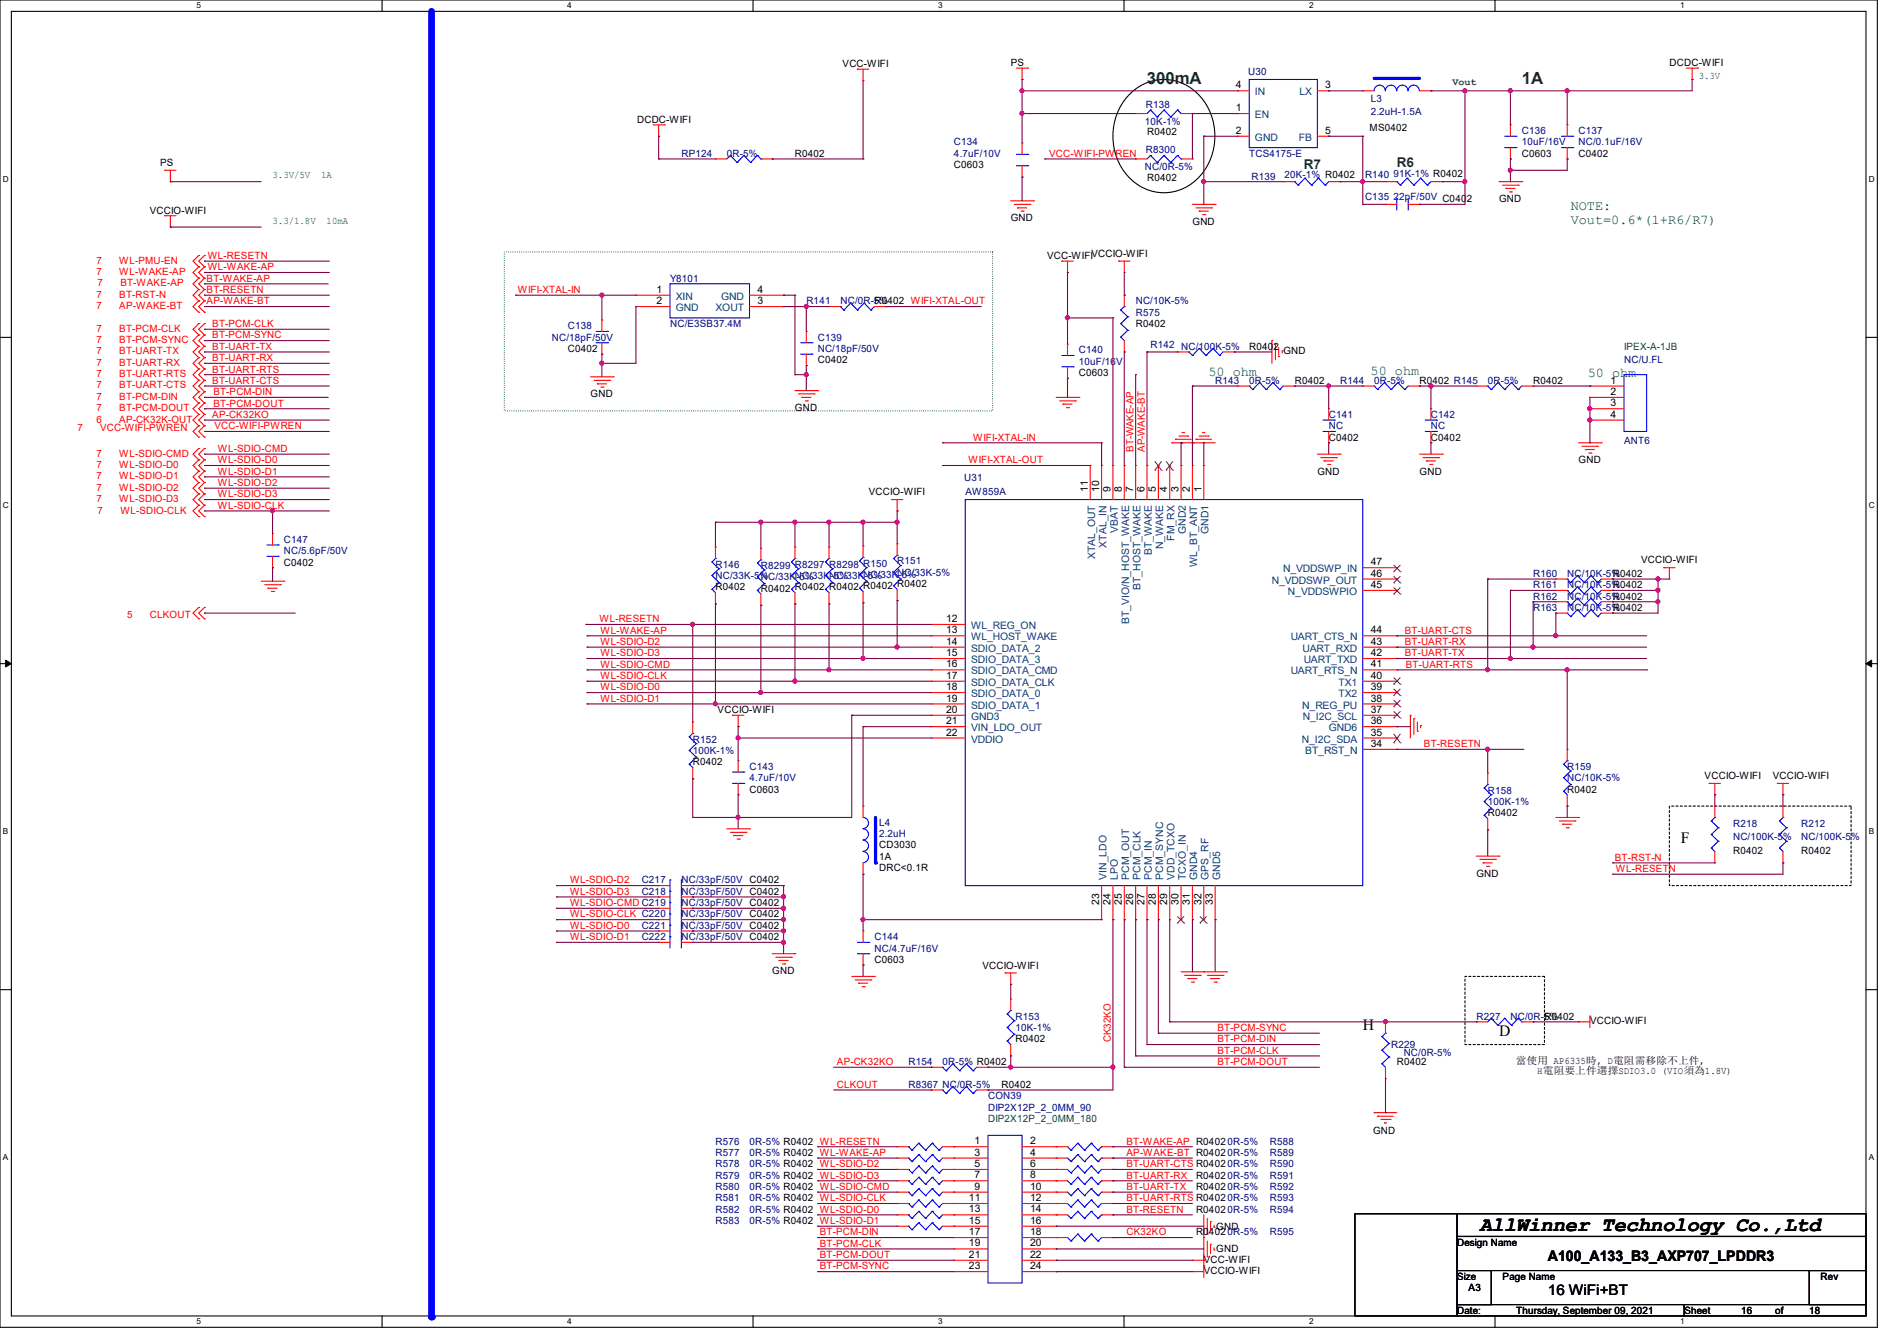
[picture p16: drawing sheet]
<svg xmlns="http://www.w3.org/2000/svg" width="297mm" height="210mm" viewBox="0 0 297 210" stroke-linecap="round" stroke-linejoin="round" font-family="sans-serif">
<defs><g id="words">
<text font-size="3.2" x="231.7" y="192.7">AllWinner Technology Co.,Ltd</text>
<g font-size="2.6" fill="#008000">
<text x="179.6" y="13.1">300mA</text>
<text x="238.2" y="13.1">1A</text>
</g>
<g font-size="2.5">
<text x="263.1" y="132">F</text>
<text x="213.4" y="161.4">H</text>
<text x="234.7" y="162.3">D</text>
</g>
<g font-size="2.3">
<text x="242.3" y="197.5">A100_A133_B3_AXP707_LPDDR3</text>
<text x="242.3" y="202.8">16 WiFi+BT</text>
</g>
<g font-size="2.1" fill="#008000">
<text x="204.1" y="26.5">R7</text>
<text x="218.7" y="26.2">R6</text>
<text x="245.9" y="32.9">NOTE:</text>
<text x="245.9" y="35.1">Vout=0.6*(1+R6/R7)</text>
<text x="189.2" y="58.9">50 ohm</text>
<text x="214.6" y="58.7">50 ohm</text>
<text x="248.6" y="59.1">50 ohm</text>
</g>
<g font-size="1.6">
<text x="131.9" y="10.5">VCC-WIFI</text>
<text x="158.3" y="10.3">PS</text>
<text x="261.4" y="10.3">DCDC-WIFI</text>
<text x="193.5" y="17.4">1</text>
<text x="193.5" y="13.8">4</text>
<text x="207.5" y="13.8">3</text>
<text x="99.7" y="19.2">DCDC-WIFI</text>
<text x="179.6" y="21.2">R0402</text>
<text x="193.5" y="21">2</text>
<text x="207.5" y="21">5</text>
<text x="214.4" y="20.4">MS0402</text>
<text x="25.1" y="26">PS</text>
<text x="124.5" y="24.6">R0402</text>
<text x="149.4" y="26.3">C0603</text>
<text x="179.6" y="28.3">R0402</text>
<text x="238.3" y="24.6">C0603</text>
<text x="247.2" y="24.6">C0402</text>
<text x="23.5" y="33.4">VCCIO-WIFI</text>
<text x="158.3" y="34.7">GND</text>
<text x="186.7" y="35.2">GND</text>
<text x="234.7" y="31.7">GND</text>
<text x="163.9" y="40.6">VCC-WIFIVCCIO-WIFI</text>
<text x="102.8" y="45.8">1</text>
<text x="102.8" y="47.6">2</text>
<text x="118.6" y="45.8">4</text>
<text x="118.6" y="47.6">3</text>
<text x="136.9" y="47.7">R0402 WIFI-XTAL-OUT</text>
<text x="177.8" y="51.2">R0402</text>
<text x="88.9" y="55.1">C0402</text>
<text x="128" y="56.9">C0402</text>
<text x="168.9" y="58.9">C0603</text>
<text x="195.6" y="54.8">R0402</text>
<text x="200.9" y="55.5">GND</text>
<text x="92.5" y="62.2">GND</text>
<text x="124.5" y="64.4">GND</text>
<text x="202.7" y="60.1">R0402</text>
<text x="222.3" y="60.1">R0402 R145</text>
<text x="240" y="60.1">R0402</text>
<text x="252.2" y="60.1">1</text>
<text x="252.2" y="61.8">2</text>
<text x="252.2" y="63.6">3</text>
<text x="252.2" y="65.4">4</text>
<text x="208" y="69">C0402</text>
<text x="224" y="69">C0402</text>
<text x="136" y="77.6">VCCIO-WIFI</text>
<text x="170.3" y="77" transform="rotate(-90 170.3 77)">11</text>
<text x="172.1" y="77" transform="rotate(-90 172.1 77)">10</text>
<text x="173.9" y="77" transform="rotate(-90 173.9 77)">9</text>
<text x="175.6" y="77" transform="rotate(-90 175.6 77)">8</text>
<text x="177.4" y="77" transform="rotate(-90 177.4 77)">7</text>
<text x="179.2" y="77" transform="rotate(-90 179.2 77)">6</text>
<text x="181" y="77" transform="rotate(-90 181 77)">5</text>
<text x="182.8" y="77" transform="rotate(-90 182.8 77)">4</text>
<text x="184.5" y="77" transform="rotate(-90 184.5 77)">3</text>
<text x="186.3" y="77" transform="rotate(-90 186.3 77)">2</text>
<text x="188.1" y="77" transform="rotate(-90 188.1 77)">1</text>
<text x="206.3" y="74.3">GND</text>
<text x="222.3" y="74.3">GND</text>
<text x="247.2" y="72.6">GND</text>
<text x="44.5" y="88.6">C0402</text>
<text x="214.6" y="88.5">47</text>
<text x="256.9" y="88.2">VCCIO-WIFI</text>
<text x="112" y="92.5">R0402</text>
<text x="119.1" y="92.7">R0402 R0402 R0402 R0402</text>
<text x="140.5" y="91.9">R0402</text>
<text x="214.6" y="92.1">45</text>
<text x="214.6" y="90.3">46</text>
<text x="252.5" y="92.1">R0402</text>
<text x="252.5" y="93.9">R0402</text>
<text x="252.5" y="95.7">R0402</text>
<text x="252.5" y="90.3">R0402</text>
<text x="148.1" y="99.2">13</text>
<text x="148.1" y="101">14</text>
<text x="148.1" y="97.4">12</text>
<text x="214.6" y="101">43</text>
<text x="214.6" y="99.2">44</text>
<text x="148.1" y="106.3">17</text>
<text x="148.1" y="104.5">16</text>
<text x="148.1" y="102.7">15</text>
<text x="214.6" y="106.3">40</text>
<text x="214.6" y="102.7">42</text>
<text x="214.6" y="104.5">41</text>
<text x="112.4" y="111.7">VCCIO-WIFI</text>
<text x="148.1" y="108.1">18</text>
<text x="148.1" y="109.9">19</text>
<text x="148.1" y="111.6">20</text>
<text x="148.1" y="113.4">21</text>
<text x="214.6" y="111.6">37</text>
<text x="214.6" y="108.1">39</text>
<text x="214.6" y="109.9">38</text>
<text x="214.6" y="113.4">36</text>
<text x="108.5" y="119.8">R0402</text>
<text x="148.1" y="115.2">22</text>
<text x="214.6" y="115.2">35</text>
<text x="214.6" y="117">34</text>
<text x="117.4" y="124.1">C0603</text>
<text x="245.4" y="124.1">R0402</text>
<text x="266.9" y="122">VCCIO-WIFI</text>
<text x="277.6" y="122">VCCIO-WIFI</text>
<text x="232.9" y="127.8">R0402</text>
<text x="137.6" y="132.8">CD3030</text>
<text x="137.6" y="134.6">1A</text>
<text x="137.6" y="136.4">DRC&lt;0.1R</text>
<text x="231.2" y="137.3">GND</text>
<text x="271.3" y="133.7">R0402</text>
<text x="282" y="133.7">R0402</text>
<text x="172.1" y="141.7" transform="rotate(-90 172.1 141.7)">23</text>
<text x="173.9" y="141.7" transform="rotate(-90 173.9 141.7)">24</text>
<text x="175.6" y="141.7" transform="rotate(-90 175.6 141.7)">25</text>
<text x="177.4" y="141.7" transform="rotate(-90 177.4 141.7)">26</text>
<text x="179.2" y="141.7" transform="rotate(-90 179.2 141.7)">27</text>
<text x="181" y="141.7" transform="rotate(-90 181 141.7)">28</text>
<text x="182.8" y="141.7" transform="rotate(-90 182.8 141.7)">29</text>
<text x="184.5" y="141.7" transform="rotate(-90 184.5 141.7)">30</text>
<text x="186.3" y="141.7" transform="rotate(-90 186.3 141.7)">31</text>
<text x="188.1" y="141.7" transform="rotate(-90 188.1 141.7)">32</text>
<text x="189.9" y="141.7" transform="rotate(-90 189.9 141.7)">33</text>
<text x="120.9" y="152.6">GND</text>
<text x="136.9" y="150.8">C0603</text>
<text x="153.8" y="151.7">VCCIO-WIFI</text>
<text x="241.8" y="159.7">R0402</text>
<text x="248.9" y="160.4">VCCIO-WIFI</text>
<text x="159" y="163.2">R0402</text>
<text x="218.7" y="166.8">R0402</text>
<text x="237.3" y="166.6">當使用 AP6335時, D電阻需移除不上件,</text>
<text x="156.8" y="170.3">R0402</text>
<text x="240.7" y="168.1">H電阻要上件選擇SDIO3.0 (VIO須為1.8V)</text>
<text x="152.6" y="179.2">1</text>
<text x="161.3" y="179.2">2</text>
<text x="215" y="177.6">GND</text>
<text x="152.6" y="181">3</text>
<text x="152.6" y="182.8">5</text>
<text x="152.6" y="184.5">7</text>
<text x="161.3" y="181">4</text>
<text x="161.3" y="182.8">6</text>
<text x="161.3" y="184.5">8</text>
<text x="187.3" y="184.6">R0402</text>
<text x="151.7" y="188.1">11</text>
<text x="151.7" y="189.9">13</text>
<text x="151.7" y="191.6">15</text>
<text x="152.6" y="186.3">9</text>
<text x="161.3" y="186.3">10</text>
<text x="161.3" y="188.1">12</text>
<text x="161.3" y="189.9">14</text>
<text x="161.3" y="191.6">16</text>
<text x="187.3" y="186.4">R0402</text>
<text x="187.3" y="189.9">R0402</text>
<text x="151.7" y="193.4">17</text>
<text x="151.7" y="195.2">19</text>
<text x="151.7" y="197">21</text>
<text x="161.3" y="193.4">18</text>
<text x="161.3" y="195.2">20</text>
<text x="161.3" y="197">22</text>
<text x="187.3" y="193.5">R0402</text>
<text x="188.5" y="197.7">VCC-WIFI</text>
<text x="190.4" y="196.1">GND</text>
<text x="190.4" y="192.6">GND</text>
<text x="228.1" y="195.1">Design Name</text>
<text x="151.7" y="198.8">23</text>
<text x="161.3" y="198.8">24</text>
<text x="188.5" y="199.5">VCCIO-WIFI</text>
<text x="228.1" y="200.4">Size</text>
<text x="229.9" y="202.2">A3</text>
<text x="235.3" y="200.4">Page Name</text>
<text x="285" y="200.4">Rev</text>
<text x="228.1" y="205.7">Date:</text>
<text x="237.4" y="205.7">Thursday, September 09, 2021</text>
<text x="263.7" y="205.7">Sheet</text>
<text x="272.6" y="205.7">16</text>
<text x="277.9" y="205.7">of</text>
<text x="283.3" y="205.7">18</text>
</g>
<g font-size="1.6" fill="#000080">
<text x="195.4" y="11.8">U30</text>
<text x="179.4" y="16.9">R138</text>
<text x="214.6" y="16">L3</text>
<text x="214.6" y="18">2.2uH-1.5A</text>
<text x="149.4" y="22.8">C134</text>
<text x="179.3" y="19.6">10K-1%</text>
<text x="238.3" y="21">C136</text>
<text x="238.3" y="22.8">10uF/16V</text>
<text x="247.2" y="21">C137</text>
<text x="247.2" y="22.8">NC/0.1uF/16V</text>
<text x="106.7" y="24.6">RP124</text>
<text x="113.8" y="24.6">0R-5%</text>
<text x="149.4" y="24.6">4.7uF/10V</text>
<text x="179.3" y="26.7">NC/0R-5%</text>
<text x="179.4" y="24">R8300</text>
<text x="195.6" y="24.6">TCS4175-E</text>
<text x="195.9" y="28.1">R139</text>
<text x="201.1" y="27.9">20K-1% R0402</text>
<text x="213.7" y="27.9">R140</text>
<text x="218.2" y="27.8">91K-1% R0402</text>
<text x="213.7" y="31.3">C135</text>
<text x="218.2" y="31.3">22pF/50V C0402</text>
<text x="104.9" y="44.1">Y8101</text>
<text x="126.2" y="47.7">R141</text>
<text x="131.6" y="47.7">NC/0R-5%</text>
<text x="177.8" y="47.7">NC/10K-5%</text>
<text x="86.4" y="53.3">NC/18pF/50V</text>
<text x="88.9" y="51.6">C138</text>
<text x="104.9" y="51.2">NC/E3SB37.4M</text>
<text x="128" y="53.3">C139</text>
<text x="177.8" y="49.4">R575</text>
<text x="128" y="55.1">NC/18pF/50V</text>
<text x="168.9" y="55.3">C140</text>
<text x="168.9" y="57.1">10uF/16V</text>
<text x="180.1" y="54.4">R142 NC/100K-5%</text>
<text x="254.3" y="56.9">NC/U.FL</text>
<text x="190.3" y="60.1">R143</text>
<text x="195.6" y="60.1">0R-5%</text>
<text x="208" y="65.4">C141</text>
<text x="209.8" y="60.1">R144</text>
<text x="215.2" y="60.1">0R-5%</text>
<text x="224" y="65.4">C142</text>
<text x="232.9" y="60.1">0R-5%</text>
<text x="208" y="67.2">NC</text>
<text x="224" y="67.2">NC</text>
<text x="254.3" y="69.6">ANT6</text>
<text x="151" y="75.4">U31</text>
<text x="151.1" y="77.6">AW859A</text>
<text x="44.5" y="85">C147</text>
<text x="44.5" y="86.8">NC/5.6pF/50V</text>
<text x="112" y="88.9">R146</text>
<text x="119.1" y="89.1">R8299 R8297 R8298 R150</text>
<text x="140.5" y="88.4">R151</text>
<text x="112" y="90.7">NC/33K-5%</text>
<text x="119.1" y="90.9">NC/33K-5%</text>
<text x="124.5" y="90.7">NC/33K-5%</text>
<text x="129.8" y="90.7">NC/33K-5%</text>
<text x="135.1" y="90.5">NC/33K-5%</text>
<text x="140.5" y="90.2">NC/33K-5%</text>
<text x="240" y="92.1">R161</text>
<text x="240" y="93.9">R162</text>
<text x="240" y="95.7">R163</text>
<text x="240" y="90.3">R160</text>
<text x="245.4" y="92.1">NC/10K-5%</text>
<text x="245.4" y="93.9">NC/10K-5%</text>
<text x="245.4" y="95.7">NC/10K-5%</text>
<text x="245.4" y="90.3">NC/10K-5%</text>
<text x="108.5" y="116.3">R152</text>
<text x="108.5" y="118.1">100K-1%</text>
<text x="117.4" y="120.6">C143</text>
<text x="117.4" y="122.3">4.7uF/10V</text>
<text x="232.9" y="124.3">R158</text>
<text x="245.4" y="120.6">R159</text>
<text x="245.4" y="122.3">NC/10K-5%</text>
<text x="137.6" y="129.3">L4</text>
<text x="137.6" y="131.1">2.2uH</text>
<text x="232.9" y="126.1">100K-1%</text>
<text x="271.3" y="129.5">R218</text>
<text x="271.3" y="131.6">NC/100K-5%</text>
<text x="282" y="129.5">R212</text>
<text x="282" y="131.6">NC/100K-5%</text>
<text x="100.5" y="138.3">C217</text>
<text x="100.5" y="140.1">C218</text>
<text x="106.7" y="138.3">NC/33pF/50V C0402</text>
<text x="106.7" y="143.7">NC/33pF/50V C0402</text>
<text x="106.7" y="140.1">NC/33pF/50V C0402</text>
<text x="106.7" y="141.9">NC/33pF/50V C0402</text>
<text x="100.5" y="147.2">C222</text>
<text x="100.5" y="145.5">C221</text>
<text x="106.7" y="147.2">NC/33pF/50V C0402</text>
<text x="106.7" y="145.5">NC/33pF/50V C0402</text>
<text x="136.9" y="147.2">C144</text>
<text x="136.9" y="149">NC/4.7uF/16V</text>
<text x="159" y="159.7">R153</text>
<text x="159" y="161.5">10K-1%</text>
<text x="231.2" y="159.7">R227</text>
<text x="236.5" y="159.7">NC/0R-5%</text>
<text x="142.2" y="166.8">R154</text>
<text x="147.6" y="166.8">0R-5% R0402</text>
<text x="217.8" y="164.1">R229</text>
<text x="219.8" y="165.4">NC/0R-5%</text>
<text x="142.2" y="170.3">R8367 NC/0R-5%</text>
<text x="154.7" y="172.1">CON39</text>
<text x="154.7" y="173.9">DIP2X12P_2_0MM_90</text>
<text x="112" y="179.2">R576</text>
<text x="117.4" y="179.2">0R-5% R0402 WL-RESETN</text>
<text x="192.2" y="179.2">0R-5%</text>
<text x="198.8" y="179.2">R588</text>
<text x="112" y="181">R577</text>
<text x="112" y="182.8">R578</text>
<text x="112" y="184.6">R579</text>
<text x="117.4" y="181">0R-5% R0402 WL-WAKE-AP</text>
<text x="117.4" y="182.8">0R-5% R0402 WL-SDIO-D2</text>
<text x="117.4" y="184.6">0R-5% R0402 WL-SDIO-D3</text>
<text x="192.2" y="181">0R-5%</text>
<text x="192.2" y="182.8">0R-5%</text>
<text x="192.2" y="184.6">0R-5%</text>
<text x="198.8" y="181">R589</text>
<text x="198.8" y="182.8">R590</text>
<text x="198.8" y="184.6">R591</text>
<text x="112" y="189.9">R582</text>
<text x="112" y="191.7">R583</text>
<text x="112" y="186.4">R580</text>
<text x="112" y="188.1">R581</text>
<text x="117.4" y="189.9">0R-5% R0402 WL-SDIO-D0</text>
<text x="117.4" y="191.7">0R-5% R0402 WL-SDIO-D1</text>
<text x="117.4" y="186.4">0R-5% R0402 WL-SDIO-CMD</text>
<text x="117.4" y="188.1">0R-5% R0402 WL-SDIO-CLK</text>
<text x="192.2" y="186.4">0R-5%</text>
<text x="192.2" y="188.1">0R-5%</text>
<text x="192.2" y="189.9">0R-5%</text>
<text x="198.8" y="186.4">R592</text>
<text x="198.8" y="188.1">R593</text>
<text x="198.8" y="189.9">R594</text>
<text x="192.2" y="193.5">0R-5%</text>
<text x="198.8" y="193.5">R595</text>
</g>
<g font-size="1.6" fill="#004080">
<text x="196.5" y="14.9">IN</text>
<text x="203.4" y="14.9">LX</text>
<text x="196.5" y="18.5">EN</text>
<text x="196.5" y="22.1">GND</text>
<text x="203.3" y="22.1">FB</text>
<text x="105.8" y="46.9">XIN</text>
<text x="112.9" y="46.9">GND</text>
<text x="105.8" y="48.7">GND</text>
<text x="112" y="48.7">XOUT</text>
<text x="175" y="83.4" transform="rotate(-90 175 83.4)">VBAT</text>
<text x="185.7" y="83.6" transform="rotate(-90 185.7 83.6)">GND2</text>
<text x="189.2" y="83.6" transform="rotate(-90 189.2 83.6)">GND1</text>
<text x="171.5" y="87.6" transform="rotate(-90 171.5 87.6)">XTAL_OUT</text>
<text x="173.2" y="85.8" transform="rotate(-90 173.2 85.8)">XTAL_IN</text>
<text x="180.3" y="86.9" transform="rotate(-90 180.3 86.9)">BT_WAKE</text>
<text x="182.1" y="86" transform="rotate(-90 182.1 86)">N_WAKE</text>
<text x="183.9" y="84.7" transform="rotate(-90 183.9 84.7)">FM_RX</text>
<text x="187.5" y="88.7" transform="rotate(-90 187.5 88.7)">WL_BT_ANT</text>
<text x="200.9" y="89.6">N_VDDSWP_IN</text>
<text x="178.6" y="92.4" transform="rotate(-90 178.6 92.4)">BT_HOST_WAKE</text>
<text x="199.1" y="91.4">N_VDDSWP_OUT</text>
<text x="201.7" y="93.2">N_VDDSWPIO</text>
<text x="152" y="100.3">WL_HOST_WAKE</text>
<text x="152" y="98.5">WL_REG_ON</text>
<text x="176.8" y="97.8" transform="rotate(-90 176.8 97.8)">BT_VIO/N_HOST_WAKE</text>
<text x="202.1" y="100.3">UART_CTS_N</text>
<text x="152" y="102.1">SDIO_DATA_2</text>
<text x="152" y="107.4">SDIO_DATA_CLK</text>
<text x="152" y="105.6">SDIO_DATA_CMD</text>
<text x="152" y="103.8">SDIO_DATA_3</text>
<text x="202.1" y="105.6">UART_RTS_N</text>
<text x="203.9" y="102.1">UART_RXD</text>
<text x="204.1" y="103.8">UART_TXD</text>
<text x="209.6" y="107.4">TX1</text>
<text x="152" y="109.2">SDIO_DATA_0</text>
<text x="152" y="111">SDIO_DATA_1</text>
<text x="152" y="112.7">GND3</text>
<text x="203.9" y="111">N_REG_PU</text>
<text x="204" y="112.7">N_I2C_SCL</text>
<text x="209.6" y="109.2">TX2</text>
<text x="152" y="116.3">VDDIO</text>
<text x="152" y="114.5">VIN_LDO_OUT</text>
<text x="203.8" y="116.3">N_I2C_SDA</text>
<text x="204.4" y="118.1">BT_RST_N</text>
<text x="208" y="114.5">GND6</text>
<text x="173.2" y="137.8" transform="rotate(-90 173.2 137.8)">VIN_LDO</text>
<text x="175" y="137.8" transform="rotate(-90 175 137.8)">LPO</text>
<text x="176.8" y="137.8" transform="rotate(-90 176.8 137.8)">PCM_OUT</text>
<text x="178.6" y="137.8" transform="rotate(-90 178.6 137.8)">PCM_CLK</text>
<text x="180.3" y="137.8" transform="rotate(-90 180.3 137.8)">PCM_IN</text>
<text x="182.1" y="137.8" transform="rotate(-90 182.1 137.8)">PCM_SYNC</text>
<text x="183.9" y="137.8" transform="rotate(-90 183.9 137.8)">VDD_TCXO</text>
<text x="185.7" y="137.8" transform="rotate(-90 185.7 137.8)">TCXO_IN</text>
<text x="187.5" y="137.8" transform="rotate(-90 187.5 137.8)">GND4</text>
<text x="189.2" y="137.8" transform="rotate(-90 189.2 137.8)">GPS_RF</text>
<text x="191" y="137.8" transform="rotate(-90 191 137.8)">GND5</text>
</g>
<g font-size="1.6" fill="#008000">
<text x="227.4" y="13.4">Vout</text>
<text x="266" y="12.4">3.3V</text>
<text x="42.7" y="27.9">3.3V/5V</text>
<text x="50.3" y="27.9">1A</text>
<text x="42.7" y="35">3.3/1.8V</text>
<text x="51.1" y="35">10mA</text>
<text x="254.3" y="54.8">IPEX-A-1JB</text>
<text x="154.7" y="175.7">DIP2X12P_2_0MM_180</text>
</g>
<g font-size="1.6" fill="#f00">
<text x="164.3" y="24.6">VCC-WIFI-PWREN</text>
<text x="15.1" y="41.3">7</text>
<text x="18.7" y="41.3">WL-PMU-EN</text>
<text x="32.5" y="40.6">WL-RESETN</text>
<text x="15.1" y="43.1">7</text>
<text x="15.1" y="46.6">7</text>
<text x="15.3" y="44.8">7</text>
<text x="18.7" y="43.1">WL-WAKE-AP</text>
<text x="18.7" y="46.6">BT-RST-N</text>
<text x="18.8" y="44.8">BT-WAKE-AP</text>
<text x="32.3" y="44.1">BT-WAKE-AP</text>
<text x="32.3" y="47.7">AP-WAKE-BT</text>
<text x="32.3" y="45.9">BT-RESETN</text>
<text x="32.5" y="42.3">WL-WAKE-AP</text>
<text x="81.1" y="45.9">WIFI-XTAL-IN</text>
<text x="15.1" y="51.9">7</text>
<text x="15.1" y="53.7">7</text>
<text x="15.1" y="48.4">7</text>
<text x="18.7" y="51.9">BT-PCM-CLK</text>
<text x="18.7" y="53.7">BT-PCM-SYNC</text>
<text x="18.7" y="48.4">AP-WAKE-BT</text>
<text x="33.2" y="51.2">BT-PCM-CLK</text>
<text x="33.2" y="53">BT-PCM-SYNC</text>
<text x="15.1" y="57.3">7</text>
<text x="15.1" y="55.5">7</text>
<text x="15.1" y="59.1">7</text>
<text x="18.7" y="57.3">BT-UART-RX</text>
<text x="18.7" y="55.5">BT-UART-TX</text>
<text x="18.7" y="59.1">BT-UART-RTS</text>
<text x="33.2" y="56.6">BT-UART-RX</text>
<text x="33.2" y="58.3">BT-UART-RTS</text>
<text x="33.2" y="54.8">BT-UART-TX</text>
<text x="15.1" y="62.6">7</text>
<text x="15.1" y="64.4">7</text>
<text x="15.1" y="60.8">7</text>
<text x="18.7" y="62.6">BT-PCM-DIN</text>
<text x="18.7" y="64.4">BT-PCM-DOUT</text>
<text x="18.7" y="60.8">BT-UART-CTS</text>
<text x="33.2" y="60.1">BT-UART-CTS</text>
<text x="33.2" y="65.4">AP-CK32KO</text>
<text x="33.4" y="61.9">BT-PCM-DIN</text>
<text x="33.4" y="63.7">BT-PCM-DOUT</text>
<text x="12.1" y="67.6">7</text>
<text x="15.1" y="66.2">6</text>
<text x="15.1" y="71.5">7</text>
<text x="15.7" y="67.6">VCC-WIFI-PWREN</text>
<text x="18.7" y="66.2">AP-CK32K-OUT</text>
<text x="18.7" y="71.5">WL-SDIO-CMD</text>
<text x="33.6" y="67.2">VCC-WIFI-PWREN</text>
<text x="34.1" y="70.8">WL-SDIO-CMD</text>
<text x="152.4" y="69">WIFI-XTAL-IN</text>
<text x="177.5" y="70.8" transform="rotate(-90 177.5 70.8)">BT-WAKE-AP</text>
<text x="179.2" y="70.8" transform="rotate(-90 179.2 70.8)">AP-WAKE-BT</text>
<text x="15.1" y="76.8">7</text>
<text x="15.1" y="73.3">7</text>
<text x="15.1" y="75.1">7</text>
<text x="18.7" y="76.8">WL-SDIO-D2</text>
<text x="18.7" y="73.3">WL-SDIO-D0</text>
<text x="18.7" y="75.1">WL-SDIO-D1</text>
<text x="34.1" y="72.6">WL-SDIO-D0</text>
<text x="34.1" y="74.3">WL-SDIO-D1</text>
<text x="34.1" y="76.1">WL-SDIO-D2</text>
<text x="34.1" y="77.9">WL-SDIO-D3</text>
<text x="151.6" y="72.6">WIFI-XTAL-OUT</text>
<text x="15.1" y="78.6">7</text>
<text x="15.3" y="80.6">7</text>
<text x="18.7" y="78.6">WL-SDIO-D3</text>
<text x="18.8" y="80.6">WL-SDIO-CLK</text>
<text x="34.1" y="79.7">WL-SDIO-CLK</text>
<text x="19.9" y="96.7">5</text>
<text x="23.5" y="96.7">CLKOUT</text>
<text x="93.9" y="97.5">WL-RESETN</text>
<text x="94" y="99.2">WL-WAKE-AP</text>
<text x="94" y="101">WL-SDIO-D2</text>
<text x="219.9" y="101">BT-UART-RX</text>
<text x="219.9" y="99.2">BT-UART-CTS</text>
<text x="94" y="102.8">WL-SDIO-D3</text>
<text x="94" y="104.6">WL-SDIO-CMD</text>
<text x="94" y="106.3">WL-SDIO-CLK</text>
<text x="219.9" y="102.8">BT-UART-TX</text>
<text x="220.1" y="104.6">BT-UART-RTS</text>
<text x="94" y="109.9">WL-SDIO-D1</text>
<text x="94" y="108.1">WL-SDIO-D0</text>
<text x="222.9" y="117">BT-RESETN</text>
<text x="252.8" y="134.8">BT-RST-N</text>
<text x="253" y="136.6">WL-RESETN</text>
<text x="89.2" y="141.9">WL-SDIO-CMD C219</text>
<text x="89.2" y="143.7">WL-SDIO-CLK C220</text>
<text x="89.2" y="138.3">WL-SDIO-D2</text>
<text x="89.2" y="140.1">WL-SDIO-D3</text>
<text x="89.2" y="145.5">WL-SDIO-D0</text>
<text x="89.2" y="147.2">WL-SDIO-D1</text>
<text x="190.6" y="161.5">BT-PCM-SYNC</text>
<text x="131" y="166.8">AP-CK32KO</text>
<text x="173.9" y="163.2" transform="rotate(-90 173.9 163.2)">CK32KO</text>
<text x="190.6" y="163.2">BT-PCM-DIN</text>
<text x="190.6" y="165">BT-PCM-CLK</text>
<text x="190.6" y="166.8">BT-PCM-DOUT</text>
<text x="131" y="170.3">CLKOUT</text>
<text x="176.4" y="179.2">BT-WAKE-AP R0402</text>
<text x="176.4" y="181">AP-WAKE-BT R0402</text>
<text x="176.4" y="184.6">BT-UART-RX</text>
<text x="176.4" y="182.8">BT-UART-CTS R0402</text>
<text x="176.4" y="186.4">BT-UART-TX</text>
<text x="176.4" y="188.1">BT-UART-RTS R0402</text>
<text x="176.4" y="189.9">BT-RESETN</text>
<text x="128.4" y="193.5">BT-PCM-DIN</text>
<text x="128.4" y="197">BT-PCM-DOUT</text>
<text x="128.4" y="195.2">BT-PCM-CLK</text>
<text x="176.4" y="193.5">CK32KO</text>
<text x="128.4" y="198.8">BT-PCM-SYNC</text>
</g>
<g font-size="1.3">
<text x="30.8" y="1.3">5</text>
<text x="88.8" y="1.3">4</text>
<text x="146.9" y="1.3">3</text>
<text x="205" y="1.3">2</text>
<text x="263.1" y="1.3">1</text>
<text x=".5" y="28.4">D</text>
<text x="292.6" y="28.4">D</text>
<text x=".5" y="79.5">C</text>
<text x="292.6" y="79.5">C</text>
<text x=".5" y="130.6">B</text>
<text x="292.6" y="130.6">B</text>
<text x=".5" y="181.7">A</text>
<text x="292.6" y="181.7">A</text>
<text x="30.8" y="207.4">5</text>
<text x="88.8" y="207.4">4</text>
<text x="146.9" y="207.4">3</text>
<text x="205" y="207.4">2</text>
<text x="263.1" y="207.4">1</text>
</g>
</g></defs>
<path d="M0 0h293.9v207.9h-293.9zM1.8 1.8h290.3v204.3h-290.3z" fill="none" stroke="#000" stroke-width=".17"/>
<g fill="#fff">
<path d="M30.8 .2h.7v1.4h-.7z"/>
<path d="M30.8 206.2h.7v1.4h-.7z"/>
</g>
<path d="M59.8 0v1.8M59.8 206.1v1.8" fill="none" stroke="#000" stroke-width=".17"/>
<g fill="#fff">
<path d="M88.8 .2h.7v1.4h-.7z"/>
<path d="M88.8 206.2h.7v1.4h-.7z"/>
</g>
<path d="M117.9 0v1.8M117.9 206.1v1.8" fill="none" stroke="#000" stroke-width=".17"/>
<g fill="#fff">
<path d="M146.9 .2h.7v1.4h-.7z"/>
<path d="M146.9 206.2h.7v1.4h-.7z"/>
</g>
<path d="M176 0v1.8M176 206.1v1.8" fill="none" stroke="#000" stroke-width=".17"/>
<g fill="#fff">
<path d="M205 .2h.7v1.4h-.7z"/>
<path d="M205 206.2h.7v1.4h-.7z"/>
</g>
<path d="M234.1 0v1.8M234.1 206.1v1.8" fill="none" stroke="#000" stroke-width=".17"/>
<g fill="#fff">
<path d="M263.1 .2h.6v1.4h-.6z"/>
<path d="M263.1 206.2h.6v1.4h-.6z"/>
<path d="M.5 27.3h.9v1.4h-.9z"/>
<path d="M292.6 27.3h.9v1.4h-.9z"/>
<path d="M.5 78.4h.9v1.4h-.9z"/>
<path d="M292.6 78.4h.9v1.4h-.9z"/>
</g>
<path d="M0 52.8h1.8M292.1 52.8h1.8" fill="none" stroke="#000" stroke-width=".17"/>
<g fill="#fff">
<path d="M.5 129.5h.8v1.4h-.8z"/>
<path d="M292.6 129.5h.8v1.4h-.8z"/>
</g>
<path d="M0 103.9h1.8M292.1 103.9h1.8" fill="none" stroke="#000" stroke-width=".17"/>
<path d="M.9 103.4l.9 .5-.9 .5zM292.1 103.9l.9-.5v1z" fill="#000" stroke="#000" stroke-width=".16"/>
<g fill="#fff">
<path d="M.5 180.5h.8v1.4h-.8z"/>
<path d="M292.6 180.5h.8v1.4h-.8z"/>
</g>
<path d="M0 155h1.8M292.1 155h1.8" fill="none" stroke="#000" stroke-width=".17"/>
<path d="M67.6 1.8v204.4" fill="none" stroke="#00f" stroke-width="1.1"/>
<circle cx="67.6" cy="206.2" r=".53" fill="#00f"/>
<path d="M79 39.5h76.4v24.8h-76.4z" fill="none" stroke="#008000" stroke-width=".17" stroke-dasharray="0 .3"/>
<path d="M261.4 126.2h28.4v12.5h-28.4zM229.4 152.9h12.4v10.7h-12.4z" fill="none" stroke="#000" stroke-width=".17" stroke-dasharray=".3 .3"/>
<path d="M176.6 15a7.5 7.5 0 0 1 12.5 1.8 9.3 9.3 0 0 1-3.8 12.7 7.7 7.7 0 0 1-10.4-4.7 9.6 9.6 0 0 1 1.7-9.8zM212.1 190.1h16v16h-16zM228.1 190.1h64v3.5h-64zM228.1 193.6h64v5.4h-64zM228.1 199h5.4v5.3h-5.4zM283.3 199h8.8v5.3h-8.8zM228.1 204.3h35.6v1.8h-35.6zM263.7 204.3h28.4v1.8h-28.4z" fill="none" stroke="#000" stroke-width=".17"/>
<g fill="none" stroke="#f00" stroke-width=".17">
<path d="M102.2 19.6h1.8M103.1 19.6v1.7M104 19.6h.1M134.2 10.8h.1M134.2 10.8h1.8M135.1 12.6h.1M135.1 10.8v1.8M159.1 10.7h1.8M160 12.4h.1M160 10.7v1.7M160.9 10.7h.1M193.8 17.8h.1"/>
<path d="M193.8 14.2h.1M193.8 17.8h1.8M193.8 14.2h1.8M206.2 14.2h1.8M208 14.2h.1M264 10.7h1.8M264.9 12.4h.1M264.9 10.7v1.7M265.8 10.7h.1M25.8 33.8h.1M25.8 26.7h.1M25.8 33.8h1.8"/>
<path d="M25.8 26.7h1.8M26.7 35.6h.1M26.7 28.4h.1M26.7 26.7v1.7M26.7 33.8v1.8M103.1 21.3h.1M112 24.9h.1M112 24.9h1.8M119.1 24.9h1.8M120.9 24.9h.1M158.2 31.5h3.6M158.8 32h2.4"/>
<path d="M159.3 32.6h.1M159.3 32.6h1.4M159.9 33.1h.3M160.2 33.1h.1M161.2 32h.1M161.8 31.5h.1M186.7 32h3.5M187.2 32.6h2.5M187.7 33.1h.1M187.7 33.1h1.5M188.3 33.6h.3M188.6 33.6h.1"/>
<path d="M189.7 32.6h.1M190.2 32h.1M193.8 21.3h.1M193.8 21.3h1.8M200.9 28.4h.1M200.9 28.4h1.8M206.2 21.3h1.8M208 21.3h.1M208 28.4h1.8M209.8 28.4h.1M216.9 32h.1M216.9 28.4h.1"/>
<path d="M216.9 28.4h1.8M216.9 32h1.8M220.5 32h1.7M222.2 32h.1M224 28.4h1.8M225.8 28.4h.1M234.7 28.4h3.6M235.2 29h2.5M235.8 29.5h.1M235.8 29.5h1.4M236.3 30.1h.3M236.6 30.1h.1"/>
<path d="M237.7 29h.1M238.3 28.4h.1M31.1 41.8h.1M31.1 40h.1M31.1 43.6h.1M31.1 45.3h.1M31.1 52.5h.1M31.1 50.7h.1M31.1 54.2h.1M31.1 48.9h.1M31.1 47.1h.1M31.1 57.8h.1"/>
<path d="M31.1 56h.1M31.1 59.6h.1M31.1 40l-.9 .9 .9 .9M31.1 41.8l-.9 .9 .9 .9M31.1 43.6l-.9 .8 .9 .9M31.1 50.7l-.9 .9 .9 .9M31.1 52.5l-.9 .8 .9 .9M31.1 47.1l-.9 .9 .9 .9M31.1 45.3l-.9 .9 .9 .9M31.1 56l-.9 .9 .9 .9M31.1 54.2l-.9 .9 .9 .9M31.1 57.8l-.9 .9 .9 .9"/>
<path d="M31.1 59.6l-.9 .9 .9 .8M32 41.8h.1M32 40h.1M32 43.6h.1M32 45.3h.1M32 52.5h.1M32 50.7h.1M32 54.2h.1M32 48.9h.1M32 47.1h.1M32 57.8h.1M32 56h.1"/>
<path d="M32 59.6h.1M32 40l-.9 .9 .9 .9M32 41.8l-.9 .9 .9 .9M32 43.6l-.9 .8 .9 .9M32 50.7l-.9 .9 .9 .9M32 52.5l-.9 .8 .9 .9M32 47.1l-.9 .9 .9 .9M32 45.3l-.9 .9 .9 .9M32 56l-.9 .9 .9 .9M32 54.2l-.9 .9 .9 .9M32 57.8l-.9 .9 .9 .9M32 59.6l-.9 .9 .9 .8"/>
<path d="M92.5 59h3.5M93 59.6h2.5M95.5 59.6h.1M96 59h.1M126.2 57.2h.1M126.2 51.9h.1M126.2 51.9v1.8M126.2 55.5v1.7M166.2 40.9h.1M166.2 40.9h1.8M167.1 42.7h.1M167.1 40.9v1.8"/>
<path d="M175.1 40.9h.1M175.1 40.9h1.8M176 42.7h.1M176 55.1h.1M176 46.2h.1M176 40.9v1.8M176 46.2v1.8M176 53.3v1.8M199.1 53.3h.1M199.1 53.3v3.6M199.7 53.9h.1M199.7 53.9v2.4"/>
<path d="M200.2 55.8h.1M200.2 54.4v1.4M200.7 54.9h.1M200.7 54.9v.4M31.1 63.1h.1M31.1 61.3h.1M31.1 64.9h.1M31.1 66.7h.1M31.1 79.1h.1M31.1 77.3h.1M31.1 75.6h.1M31.1 73.8h.1"/>
<path d="M31.1 72h.1M31.1 70.2h.1M31.1 68.5h.1M31.1 61.3l-.9 .9 .9 .9M31.1 63.1l-.9 .9 .9 .9M31.1 64.9l-.9 .9 .9 .9M31.1 79.1l-.9 .9 .9 .9M31.1 75.6l-.9 .9 .9 .8M31.1 72l-.9 .9 .9 .9M31.1 70.2l-.9 .9 .9 .9M31.1 73.8l-.9 .9 .9 .9M31.1 77.3l-.9 .9 .9 .9"/>
<path d="M31.1 66.7l-.9 .9 .9 .9M32 63.1h.1M32 61.3h.1M32 64.9h.1M32 66.7h.1M32 79.1h.1M32 77.3h.1M32 75.6h.1M32 73.8h.1M32 72h.1M32 70.2h.1M32 68.5h.1"/>
<path d="M32 61.3l-.9 .9 .9 .9M32 63.1l-.9 .9 .9 .9M32 64.9l-.9 .9 .9 .9M32 79.1l-.9 .9 .9 .9M32 75.6l-.9 .9 .9 .8M32 72l-.9 .9 .9 .9M32 70.2l-.9 .9 .9 .9M32 73.8l-.9 .9 .9 .9M32 77.3l-.9 .9 .9 .9M32 66.7l-.9 .9 .9 .9M93.5 60.1h.1M93.5 60.1h1.5"/>
<path d="M94.1 60.6h.3M94.4 60.6h.1M124.5 61.2h3.5M125 61.7h2.5M125.5 62.2h.1M125.5 62.2h1.5M126.1 62.8h.3M126.4 62.8h.1M127.5 61.7h.1M128 61.2h.1M139.6 78.2h.1M139.6 78.2h1.8"/>
<path d="M140.5 78.2v1.8M165.4 62.2h3.5M165.9 62.8h2.5M166.4 63.3h.1M166.4 63.3h1.5M167 63.8h.3M167.3 63.8h.1M168.4 62.8h.1M168.9 62.2h.1M183.5 69.3h.1M183.5 69.3h6.7M184 68.8h.1"/>
<path d="M184 68.8h2.5M184.6 68.3h1.4M185.1 67.7h.1M185.1 67.7h.4M186 68.3h.1M186.7 69.3h.1M187.2 68.8h.1M187.2 68.8h2.5M187.7 68.3h1.5M188.3 67.7h.1M188.3 67.7h.3M189.2 68.3h.1"/>
<path d="M206.2 71.1h3.6M206.8 71.7h2.5M207.3 72.2h.1M207.3 72.2h1.4M207.9 72.7h.3M208 69.3h.1M208 64h.1M208 64v1.8M208 67.6v1.7M208.2 72.7h.1M209.3 71.7h.1M209.8 71.1h.1"/>
<path d="M213.4 60.5h.1M213.4 60.5h1.7M220.5 60.5h1.7M222.2 60.5h.1M222.2 71.1h3.6M222.8 71.7h2.5M223.3 72.2h.1M223.3 72.2h1.4M223.9 72.7h.3M224 69.3h.1M224 64h.1M224 64v1.8"/>
<path d="M224 67.6v1.7M224.2 72.7h.1M225.3 71.7h.1M225.8 71.1h.1M247.1 69.3h3.6M247.7 69.9h2.4M248.2 70.4h.1M248.2 70.4h1.4M248.8 71h.3M249.1 71h.1M250.1 69.9h.1M250.7 69.3h.1"/>
<path d="M31.1 80.9h.1M31.1 95.1h.1M31.1 96.9h.1M31.1 95.1l-.9 .9 .9 .9M32 80.9h.1M32 95.1h.1M32 96.9h.1M32 95.1l-.9 .9 .9 .9M40.9 91h3.5M41.4 91.6h2.5M42 92.1h.1M42 92.1h1.4"/>
<path d="M42.5 92.6h.3M42.8 92.6h.1M43.9 91.6h.1M44.4 91h.1M112 94.6h.1M112 85.7h.1M112 85.7v1.8M112 92.8v1.8M124.5 94.6h.1M124.5 85.7h.1M124.5 85.7v1.8M124.5 92.8v1.8"/>
<path d="M129.8 94.6h.1M129.8 85.7h.1M129.8 85.7v1.8M129.8 92.8v1.8M140.5 80h.1M243.6 92.5h.1M243.6 92.5h1.8M250.7 92.5h1.8M252.5 92.5h.1M260.5 88.9h.1M260.5 88.9h1.8M261.4 90.7h.1"/>
<path d="M261.4 88.9v1.8M114.7 112h.1M114.7 112h1.8M115.6 113.8h.1M115.6 112v1.8M220.8 112h.1M220.8 112v3.6M221.4 112.6h.1M221.4 112.6v2.4M221.9 114.5h.1M221.9 113.1v1.4M222.4 113.6h.1"/>
<path d="M222.4 113.6v.4M103.1 138.7h.1M103.1 138.7h1.8M106.7 138.7h1.8M108.5 138.7h.1M113.8 129.8h3.5M114.3 130.3h2.5M114.9 130.9h.1M114.9 130.9h1.4M115.4 131.4h.3M115.7 131.4h.1M116.8 130.3h.1"/>
<path d="M117.3 129.8h.1M231.1 134.1h3.6M231.7 134.6h2.4M232.2 135.1h.1M232.2 135.1h1.4M232.7 135.7h.4M233.1 135.7h.1M234.1 134.6h.1M234.7 134.1h.1M243.6 128h3.5M244.1 128.6h2.5M244.6 129.1h.1"/>
<path d="M244.6 129.1h1.5M245.2 129.6h.3M245.5 129.6h.1M246.6 128.6h.1M247.1 128h.1M267.6 122.7h.1M267.6 122.7h1.8M268.5 124.5h.1M268.5 122.7v1.8M278.3 122.7h.1M278.3 122.7h1.7M279.1 124.5h.1"/>
<path d="M279.1 122.7v1.8M120.9 149.4h3.6M121.5 149.9h2.4M122 150.4h.1M122 150.4h1.4M122.5 151h.4M122.9 151h.1M123.9 149.9h.1M124.5 149.4h.1M133.3 152.9h3.6M133.9 153.5h2.5M134.4 154h.1"/>
<path d="M134.4 154h1.4M135 154.5h.3M135.3 154.5h.1M136.4 153.5h.1M136.9 152.9h.1M157.4 152.4h.1M157.4 152.4h1.7M158.2 154.1h.1M158.2 152.4v1.7M184.9 152.2h7.1M185.5 152.7h2.4M186 153.2h.1"/>
<path d="M186 153.2h1.4M186.5 153.8h.4M186.9 153.8h.1M187.9 152.7h.1M188.5 152.2h.1M189 152.7h2.5M189.5 153.2h.1M189.5 153.2h1.5M190.1 153.8h.3M190.4 153.8h.1M191.5 152.7h.1M192 152.2h.1"/>
<path d="M248.9 159.1h.1M248.9 159.1v1.8M165.4 179.6h.1M165.4 179.6h1.7M172.5 179.6h1.7M174.2 179.6h.1M215.1 174.2h.1M215.1 174.2h3.6M215.7 174.8h.1M215.7 174.8h2.4M216.2 175.3h1.4M216.7 175.9h.1"/>
<path d="M216.7 175.9h.4M216.9 168.9h.1M216.9 160h.1M216.9 160v1.8M216.9 167.1v1.8M217.6 175.3h.1M231.1 160h.1M231.1 160h1.8M238.3 160h1.7M240 160h.1M247.1 160h.1M247.1 160h1.8"/>
<path d="M140.5 190.2h.1M140.5 192h.1M140.5 190.2h1.7M140.5 192h1.7M147.6 190.2h1.8M147.6 192h1.8M149.4 190.2h.1M149.4 192h.1M165.4 193.8h.1M165.4 193.8h1.7M172.5 193.8h1.7M174.2 193.8h.1"/>
<path d="M186.7 197.4h.1M186.7 199.1h.1M186.7 197.4h1.8M186.7 199.1h1.8M188.5 198.2h.1M188.5 197.4h.1M188.5 193.8h.1M188.5 190.2v9.8M189 196.8h.1M189 193.3h.1M189 190.8v2.5M189 194.4v2.4"/>
<path d="M189.5 194.9h.1M189.5 191.3h.1M189.5 191.3v1.4M189.5 194.9v1.4M190.1 195.7h.1M190.1 192.2h.1M190.1 191.9v.3M190.1 195.4v.3"/>
</g>
<g fill="none" stroke="#00f" stroke-width=".17">
<path d="M195.6 12.4h10.6v10.7h-10.6zM114.3 24.3h.1M114.3 24.3l-.5 .6M114.3 24.3l1.1 1.1M115.4 25.4h.1M116.5 24.3h.1M116.5 24.3l-1.1 1.1M116.5 24.3l1 1.1M117.5 25.4h.1M118.6 24.3h.1M118.6 24.3l-1.1 1.1M118.6 24.3l.5 .6"/>
<path d="M119.1 24.9h.1M202.7 28.4h.1M202.7 28.4l.5 .6M203.2 29h.1M204.3 27.9h.1M204.3 27.9l1.1 1.1M204.3 27.9l-1.1 1.1M205.4 29h.1M206.4 27.9h.1M206.4 27.9l1.1 1.1M206.4 27.9l-1 1.1M207.5 29h.1"/>
<path d="M208 28.4l-.5 .6M218.7 31.1h.1M218.7 28.4h.1M218.7 31.1v1.8M218.7 28.4l.5 .6M219.2 29h.1M220.3 27.9h.1M220.3 27.9l1.1 1.1M220.3 27.9l-1.1 1.1M220.5 31.1h.1M220.5 31.1v1.8M221.4 29h.1"/>
<path d="M222.4 27.9h.1M222.4 27.9l1.1 1.1M222.4 27.9l-1 1.1M223.5 29h.1M224 28.4l-.5 .6M125.3 55.5h1.8M125.3 53.7h1.8M127.1 55.5h.1M127.1 53.7h.1M175.5 52.8h.1M175.5 50.7h.1M175.5 48.6h.1"/>
<path d="M175.5 52.8l.5 .5M175.5 50.7l1.1 1M175.5 48.6l1.1 1M176 48h.1M176 48l-.5 .6M176.6 51.7h.1M176.6 49.6h.1M176.6 51.7l-1.1 1.1M176.6 49.6l-1.1 1.1M216.7 59.9h.1M216.7 59.9l1.1 1.1M216.7 59.9l-1 1.1"/>
<path d="M218.9 59.9h.1M218.9 59.9l1 1.1M218.9 59.9l-1.1 1.1M207.1 67.6h1.8M207.1 65.8h1.8M208.9 67.6h.1M208.9 65.8h.1M215.1 60.5h.1M215.1 60.5l.6 .5M215.7 61h.1M217.8 61h.1M219.9 61h.1"/>
<path d="M220.5 60.5l-.6 .5M223.1 67.6h1.8M223.1 65.8h1.8M224.9 67.6h.1M224.9 65.8h.1M111.5 92.3h.1M111.5 90.1h.1M111.5 88h.1M111.5 92.3l.5 .5M111.5 90.1l1.1 1.1M111.5 88l1.1 1.1M112 87.5h.1"/>
<path d="M112 87.5l-.5 .5M112.6 91.2h.1M112.6 89.1h.1M112.6 91.2l-1.1 1.1M112.6 89.1l-1.1 1M123.9 92.3h.1M123.9 90.1h.1M123.9 88h.1M123.9 92.3l.6 .5M123.9 90.1l1.1 1.1M123.9 88l1.1 1.1M124.5 87.5h.1"/>
<path d="M124.5 87.5l-.6 .5M125 91.2h.1M125 89.1h.1M125 91.2l-1.1 1.1M125 89.1l-1.1 1M129.2 92.3h.1M129.2 90.1h.1M129.2 88h.1M129.2 92.3l.6 .5M129.2 90.1l1.1 1.1M129.2 88l1.1 1.1M129.8 87.5h.1"/>
<path d="M129.8 87.5l-.6 .5M130.3 91.2h.1M130.3 89.1h.1M130.3 91.2l-1.1 1.1M130.3 89.1l-1.1 1M245.4 92.5h.1M245.4 92.5l.5 .5M245.9 93h.1M247 91.9h.1M247 91.9l1 1.1M247 91.9l-1.1 1.1M248 93h.1"/>
<path d="M249.1 91.9h.1M249.1 91.9l1 1.1M249.1 91.9l-1.1 1.1M250.1 93h.1M250.7 92.5l-.6 .5M104.9 137.8h.1M104.9 137.8v1.8M106.7 137.8h.1M106.7 137.8v1.8M135.1 128a.87 .87 0 0 1 .9 .9 .87 .87 0 0 1-.9 .9M135.1 129.8a.87 .87 0 0 1 .9 .9 .87 .87 0 0 1-.9 .8M135.1 131.6a.87 .87 0 0 1 .9 .8 .87 .87 0 0 1-.9 .9"/>
<path d="M135.1 133.3a.87 .87 0 0 1 .9 .9 .87 .87 0 0 1-.9 .9M233.5 159.5h.1M233.5 159.5l-.6 .5M233.5 159.5l1 1.1M235.6 159.5h.1M235.6 159.5l-1.1 1.1M235.6 159.5l1 1.1M237.7 159.5h.1M237.7 159.5l-1.1 1.1M237.7 159.5l.6 .5M167.1 179.6l.6 .5M168.7 179h.1"/>
<path d="M168.7 179l-1 1.1M168.7 179l1.1 1.1M170.9 179h.1M170.9 179l-1.1 1.1M170.9 179l1 1.1M172.5 179.6h.1M172.5 179.6l-.6 .5M216.4 166.6h.1M216.4 164.5h.1M216.4 162.3h.1M216.4 166.6l.5 .5M216.4 164.5l1.1 1"/>
<path d="M216.4 162.3l1.1 1.1M216.9 161.8h.1M216.9 161.8l-.5 .5M217.5 165.5h.1M217.5 163.4h.1M217.5 165.5l-1.1 1.1M217.5 163.4l-1.1 1.1M234.5 160.6h.1M236.6 160.6h.1M238.3 160h.1M142.2 190.2h.1M142.2 192h.1"/>
<path d="M142.2 190.2l.6 .6M142.2 192l.6 .6M142.8 190.8h.1M142.8 192.6h.1M143.8 189.7h.1M143.8 191.5h.1M143.8 189.7l1.1 1.1M143.8 189.7l-1 1.1M143.8 191.5l1.1 1.1M143.8 191.5l-1 1.1M144.9 190.8h.1M144.9 192.6h.1"/>
<path d="M146 189.7h.1M146 191.5h.1M146 189.7l1 1.1M146 189.7l-1.1 1.1M146 191.5l1 1.1M146 191.5l-1.1 1.1M147 190.8h.1M147 192.6h.1M147.6 190.2l-.6 .6M147.6 192l-.6 .6M167.1 193.8l.6 .6M167.7 194.4h.1"/>
<path d="M167.7 180.1h.1M168.7 193.3h.1M168.7 193.3l-1 1.1M168.7 193.3l1.1 1.1M169.8 194.4h.1M169.8 180.1h.1M170.9 193.3h.1M170.9 193.3l-1.1 1.1M170.9 193.3l1 1.1M171.9 194.4h.1M171.9 180.1h.1M172.5 193.8h.1"/>
<path d="M172.5 193.8l-.6 .6"/>
</g>
<path d="M137.1 128v7.1" fill="none" stroke="#00f" stroke-width=".51"/>
<circle cx="137.1" cy="135.1" r=".25" fill="#00f"/>
<g fill="none" stroke="#f00" stroke-width=".17">
<path d="M236.5 19.6h.1M236.5 19.6v1.7M177.8 24.9h.1M177.8 24.9h1.8M184.9 24.9h1.8M186.7 24.9h.1M236.5 24.9h.1M236.5 23.1v1.8M99.6 46.2h.1M99.6 48h.1M99.6 46.2h5.3M99.6 48h5.3"/>
<path d="M117.3 46.2h5.4M117.3 48h5.4M122.7 46.2h.1M122.7 48h.1M129.8 48h.1M129.8 48h1.8M136.9 48h1.8M138.7 48h.1M193.8 60.5h.1M193.8 60.5h1.8M200.9 60.5h1.8M202.7 60.5h.1"/>
<path d="M231.1 60.5h.1M231.1 60.5h1.8M238.3 60.5h1.7M240 60.5h.1M119.1 94.8h.1M119.1 85.9h.1M119.1 85.9v1.8M119.1 93v1.8M140.5 94.1h.1M140.5 85.2h.1M140.5 85.2v1.8M140.5 92.3v1.8"/>
<path d="M243.6 94.2h.1M243.6 94.2h1.8M250.7 94.2h1.8M252.5 94.2h.1M108.5 113.1h.1M108.5 113.1v1.8M108.5 122h.1M108.5 120.2v1.8M135.1 126.2h.1M135.1 136.9h.1M135.1 126.2v1.8M135.1 135.1v1.8"/>
<path d="M232.9 130h.1M232.9 121.1h.1M232.9 121.1v1.8M232.9 128.2v1.8M103.1 144h.1M103.1 140.5h.1M103.1 144h1.8M103.1 140.5h1.8M106.7 144h1.8M106.7 140.5h1.8M108.5 144h.1M108.5 140.5h.1"/>
<path d="M140.5 179.6h.1M140.5 179.6h1.7M145.8 167.1h.1M145.8 170.7h.1M145.8 167.1h1.8M145.8 170.7h1.8M147.6 179.6h1.8M149.4 179.6h.1M152.9 167.1h1.8M152.9 170.7h1.8M154.7 167.1h.1M154.7 170.7h.1"/>
<path d="M165.4 181.4h.1M165.4 183.1h.1M165.4 184.9h.1M165.4 181.4h1.7M165.4 183.1h1.7M165.4 184.9h1.7M172.5 181.4h1.7M172.5 183.1h1.7M172.5 184.9h1.7M174.2 181.4h.1M174.2 183.1h.1M174.2 184.9h.1"/>
</g>
<g fill="none" stroke="#00f" stroke-width=".17">
<path d="M215.1 14.2a.87 .87 0 0 1 .9-.9 .87 .87 0 0 1 .9 .9M216.9 14.2a.87 .87 0 0 1 .9-.9 .87 .87 0 0 1 .9 .9M218.7 14.2a.87 .87 0 0 1 .9-.9 .87 .87 0 0 1 .8 .9M220.5 14.2a.87 .87 0 0 1 .8-.9 .87 .87 0 0 1 .9 .9M180.1 24.3h.1M180.1 24.3l1.1 1.1M180.1 24.3l-.5 .6M181.2 25.4h.1M182.2 24.3h.1M182.2 24.3l1.1 1.1M182.2 24.3l-1 1.1M183.3 25.4h.1"/>
<path d="M184.4 24.3h.1M184.4 24.3l-1.1 1.1M184.4 24.3l.5 .6M184.9 24.9h.1M235.6 23.1h1.8M235.6 21.3h1.8M237.4 23.1h.1M237.4 21.3h.1M104.9 44.4h12.4v5.4h-12.4zM131.6 48h.1M131.6 48l.5 .6M132.1 48.6h.1"/>
<path d="M133.2 47.5h.1M133.2 47.5l1 1.1M133.2 47.5l-1.1 1.1M134.2 48.6h.1M135.3 47.5h.1M135.3 47.5l1.1 1.1M135.3 47.5l-1.1 1.1M136.4 48.6h.1M136.9 48l-.5 .6M197.2 59.9h.1M197.2 59.9l1 1.1M197.2 59.9l-1.1 1.1"/>
<path d="M199.3 59.9h.1M199.3 59.9l1.1 1.1M199.3 59.9l-1.1 1.1M234.5 59.9h.1M234.5 59.9l1.1 1.1M234.5 59.9l-1 1.1M236.6 59.9h.1M236.6 59.9l1.1 1.1M236.6 59.9l-1 1.1M195.6 60.5h.1M195.6 60.5l.5 .5M196.1 61h.1"/>
<path d="M198.2 61h.1M200.4 61h.1M200.9 60.5l-.5 .5M232.9 60.5h.1M232.9 60.5l.6 .5M233.5 61h.1M235.6 61h.1M237.7 61h.1M238.3 60.5l-.6 .5M118.6 92.5h.1M118.6 90.3h.1M118.6 88.2h.1"/>
<path d="M118.6 92.5l.5 .5M118.6 90.3l1.1 1.1M118.6 88.2l1.1 1M119.1 87.7h.1M119.1 87.7l-.5 .5M119.7 91.4h.1M119.7 89.2h.1M119.7 91.4l-1.1 1.1M119.7 89.2l-1.1 1.1M139.9 91.7h.1M139.9 89.6h.1M139.9 87.5h.1"/>
<path d="M139.9 91.7l.6 .6M139.9 89.6l1.1 1.1M139.9 87.5l1.1 1.1M140.5 87h.1M140.5 87l-.6 .5M141 90.7h.1M141 88.6h.1M141 90.7l-1.1 1M141 88.6l-1.1 1M245.4 94.2h.1M245.4 94.2l.5 .6M245.9 94.8h.1"/>
<path d="M247 93.7h.1M247 93.7l1 1.1M247 93.7l-1.1 1.1M248 94.8h.1M249.1 93.7h.1M249.1 93.7l1 1.1M249.1 93.7l-1.1 1.1M250.1 94.8h.1M250.7 94.2l-.6 .6M107.9 119.7h.1M107.9 117.5h.1M107.9 115.4h.1"/>
<path d="M107.9 119.7l.6 .5M107.9 117.5l1.1 1.1M107.9 115.4l1.1 1.1M108.5 114.9h.1M108.5 114.9l-.6 .5M109 118.6h.1M109 116.5h.1M109 118.6l-1.1 1.1M109 116.5l-1.1 1M104.9 139.6h.1M104.9 139.6v1.8M106.7 139.6h.1"/>
<path d="M106.7 139.6v1.8M232.4 127.7h.1M232.4 125.5h.1M232.4 123.4h.1M232.4 127.7l.5 .5M232.4 125.5l1.1 1.1M232.4 123.4l1.1 1.1M232.9 122.9h.1M232.9 122.9l-.5 .5M233.5 126.6h.1M233.5 124.5h.1M233.5 126.6l-1.1 1.1"/>
<path d="M233.5 124.5l-1.1 1M104.9 143.1h.1M104.9 143.1v1.8M106.7 143.1h.1M106.7 143.1v1.8M142.2 179.6h.1M142.2 179.6l.6 .5M143.8 179h.1M143.8 179l1.1 1.1M143.8 179l-1 1.1M146 179h.1M146 179l1 1.1"/>
<path d="M146 179l-1.1 1.1M147.6 167.1h.1M147.6 170.7h.1M147.6 167.1l.5 .6M147.6 170.7l.5 .5M147.6 179.6l-.6 .5M148.1 167.7h.1M148.1 171.2h.1M149.2 166.6h.1M149.2 170.1h.1M149.2 166.6l1 1.1M149.2 166.6l-1.1 1.1"/>
<path d="M149.2 170.1l1 1.1M149.2 170.1l-1.1 1.1M150.2 167.7h.1M150.2 171.2h.1M151.3 166.6h.1M151.3 170.1h.1M151.3 166.6l1.1 1.1M151.3 166.6l-1.1 1.1M151.3 170.1l1.1 1.1M151.3 170.1l-1.1 1.1M152.4 167.7h.1M152.4 171.2h.1"/>
<path d="M152.9 167.1l-.5 .6M152.9 170.7l-.5 .5M142.8 180.1h.1M144.9 180.1h.1M147 180.1h.1M167.1 181.4l.6 .5M167.1 183.1l.6 .6M167.1 184.9l.6 .6M167.7 181.9h.1M167.7 183.7h.1M167.7 185.5h.1M168.7 180.8h.1"/>
<path d="M168.7 182.6h.1M168.7 184.4h.1M168.7 180.8l-1 1.1M168.7 180.8l1.1 1.1M168.7 182.6l-1 1.1M168.7 182.6l1.1 1.1M168.7 184.4l-1 1.1M168.7 184.4l1.1 1.1M169.8 181.9h.1M169.8 183.7h.1M169.8 185.5h.1M170.9 180.8h.1"/>
<path d="M170.9 182.6h.1M170.9 184.4h.1M170.9 180.8l-1.1 1.1M170.9 180.8l1 1.1M170.9 182.6l-1.1 1.1M170.9 182.6l1 1.1M170.9 184.4l-1.1 1.1M170.9 184.4l1 1.1M171.9 181.9h.1M171.9 183.7h.1M171.9 185.5h.1M172.5 181.4h.1"/>
<path d="M172.5 183.1h.1M172.5 184.9h.1M172.5 181.4l-.6 .5M172.5 183.1l-.6 .6M172.5 184.9l-.6 .6"/>
</g>
<path d="M215.1 12.3h7" fill="none" stroke="#00f" stroke-width=".51"/>
<circle cx="222.1" cy="12.3" r=".25" fill="#00f"/>
<g fill="none" stroke="#f00" stroke-width=".17">
<path d="M177.8 17.8h.1M177.8 17.8h1.8M184.9 17.8h1.8M186.7 17.8h.1M213.4 14.2h.1M213.4 14.2h1.7M222.2 14.2h1.8M224 14.2h.1M245.4 19.6h.1M245.4 19.6v1.7M160 27.7h.1M160 22.4h.1"/>
<path d="M160 22.4v1.8M160 26v1.7M245.4 24.9h.1M245.4 23.1v1.8M94.2 55.5h.1M94.2 50.1h.1M94.2 50.1v1.8M94.2 53.7v1.8M167.1 59.2h.1M167.1 53.9h.1M167.1 53.9v1.8M167.1 57.4v1.8"/>
<path d="M184.4 55.1h.1M184.4 55.1h1.7M191.5 55.1h1.8M193.3 55.1h.1M170.7 72.9h.1M170.7 72.9v5.3M172.5 72.9h.1M172.5 72.9v5.3M174.2 72.9h.1M174.2 72.9v5.3M176 72.9h.1M176 72.9v5.3"/>
<path d="M177.8 72.9h.1M177.8 72.9v5.3M179.6 72.9h.1M179.6 72.9v5.3M181.4 72.9h.1M181.4 72.9v5.3M183.1 72.9h.1M183.1 72.9v5.3M184.9 72.9h.1M184.9 72.9v5.3M186.7 72.9h.1M186.7 72.9v5.3"/>
<path d="M188.5 72.9h.1M188.5 72.9v5.3M248.9 60.5h.1M248.9 62.2h.1M248.9 64h.1M248.9 65.8h.1M248.9 60.5h5.4M248.9 62.2h5.4M248.9 64h5.4M248.9 65.8h5.4M42.7 88.9h.1M42.7 83.6h.1"/>
<path d="M42.7 83.6v1.7M42.7 87.1v1.8M135.1 94.4h.1M135.1 85.5h.1M135.1 85.5v1.8M135.1 92.6v1.8M145.8 99.6h.1M145.8 97.8h.1M145.8 99.6h5.3M145.8 97.8h5.3M213.4 90.7h5.3M213.4 99.6h5.3"/>
<path d="M213.4 92.5h5.3M213.4 88.9h5.3M218.7 99.6h.1M218.7 92.5h.1M218.7 90.7h.1M218.7 88.9h.1M243.6 96h.1M243.6 90.7h.1M243.6 96h1.8M243.6 90.7h1.8M250.7 96h1.8M250.7 90.7h1.8"/>
<path d="M252.5 96h.1M252.5 90.7h.1M115.6 119.1h.1M115.6 119.1v1.8M145.8 115.6h.1M145.8 101.3h.1M145.8 108.5h.1M145.8 106.7h.1M145.8 104.9h.1M145.8 110.2h.1M145.8 103.1h.1M145.8 112h.1"/>
<path d="M145.8 113.8h.1M145.8 112h5.3M145.8 115.6h5.3M145.8 108.5h5.3M145.8 110.2h5.3M145.8 113.8h5.3M145.8 106.7h5.3M145.8 101.3h5.3M145.8 104.9h5.3M145.8 103.1h5.3M213.4 112h5.3M213.4 115.6h5.3"/>
<path d="M213.4 108.5h5.3M213.4 110.2h5.3M213.4 113.8h5.3M213.4 106.7h5.3M213.4 101.3h5.3M213.4 104.9h5.3M213.4 103.1h5.3M213.4 117.3h5.3M218.7 112h.1M218.7 115.6h.1M218.7 108.5h.1M218.7 110.2h.1"/>
<path d="M218.7 113.8h.1M218.7 106.7h.1M218.7 117.3h.1M218.7 103.1h.1M218.7 101.3h.1M218.7 104.9h.1M245.4 117.3h.1M245.4 117.3v1.8M115.6 124.5h.1M115.6 122.7v1.8M172.5 138.7v5.3M174.2 138.7v5.3"/>
<path d="M176 138.7v5.3M177.8 138.7v5.3M179.6 138.7v5.3M181.4 138.7v5.3M183.1 138.7v5.3M184.9 138.7v5.3M186.7 138.7v5.3M188.5 138.7v5.3M190.2 138.7v5.3M245.4 126.2h.1M245.4 124.5v1.7M268.5 135.1h.1"/>
<path d="M268.5 126.2h.1M268.5 126.2v1.8M268.5 133.3v1.8M279.1 135.1h.1M279.1 126.2h.1M279.1 126.2v1.8M279.1 133.3v1.8M103.1 142.2h.1M103.1 147.6h.1M103.1 145.8h.1M103.1 142.2h1.8M103.1 147.6h1.8"/>
<path d="M103.1 145.8h1.8M106.7 142.2h1.8M106.7 147.6h1.8M106.7 145.8h1.8M108.5 142.2h.1M108.5 147.6h.1M108.5 145.8h.1M135.1 151.1h.1M135.1 145.8h.1M135.1 145.8v1.8M135.1 149.4v1.7M158.2 156.5h.1"/>
<path d="M158.2 156.5v1.7M172.5 144h.1M174.2 144h.1M176 144h.1M177.8 144h.1M179.6 144h.1M181.4 144h.1M183.1 144h.1M184.9 144h.1M186.7 144h.1M188.5 144h.1M190.2 144h.1"/>
<path d="M149.4 179.6h.1M149.4 179.6h5.3M158.2 165.4h.1M158.2 163.6v1.8M160 179.6h5.4M165.4 179.6h.1M140.5 181.4h.1M140.5 183.1h.1M140.5 184.9h.1M140.5 186.7h.1M140.5 188.5h.1M140.5 181.4h1.7"/>
<path d="M140.5 183.1h1.7M140.5 186.7h1.7M140.5 184.9h1.7M140.5 188.5h1.7M147.6 181.4h7.1M147.6 183.1h7.1M147.6 186.7h7.1M147.6 184.9h7.1M147.6 188.5h7.1M149.4 181.4h.1M149.4 183.1h.1M149.4 184.9h.1"/>
<path d="M149.4 186.7h.1M149.4 188.5h.1M149.4 190.2h.1M149.4 192h.1M149.4 193.8h.1M149.4 195.6h.1M149.4 197.4h.1M149.4 199.1h.1M149.4 190.2h5.3M149.4 192h5.3M149.4 193.8h5.3M149.4 195.6h5.3"/>
<path d="M149.4 197.4h5.3M149.4 199.1h5.3M160 181.4h5.4M160 183.1h5.4M160 186.7h7.1M160 184.9h5.4M160 188.5h7.1M160 190.2h7.1M160 192h5.4M160 193.8h5.4M160 195.6h5.4M160 197.4h5.4"/>
<path d="M160 199.1h5.4M165.4 186.7h.1M165.4 181.4h.1M165.4 183.1h.1M165.4 184.9h.1M165.4 188.5h.1M165.4 190.2h.1M165.4 192h.1M165.4 193.8h.1M165.4 195.6h.1M165.4 197.4h.1M165.4 199.1h.1"/>
<path d="M172.5 186.7h1.7M172.5 188.5h1.7M172.5 190.2h1.7M174.2 186.7h.1M174.2 188.5h.1M174.2 190.2h.1"/>
</g>
<g fill="none" stroke="#00f" stroke-width=".17">
<path d="M180.1 17.2h.1M180.1 17.2l-.5 .6M180.1 17.2l1.1 1.1M181.2 18.3h.1M182.2 17.2h.1M182.2 17.2l-1 1.1M182.2 17.2l1.1 1.1M183.3 18.3h.1M184.4 17.2h.1M184.4 17.2l-1.1 1.1M184.4 17.2l.5 .6M184.9 17.8h.1"/>
<path d="M159.1 26h1.8M159.1 24.2h1.8M160.9 26h.1M160.9 24.2h.1M244.5 23.1h1.8M244.5 21.3h1.8M246.3 23.1h.1M246.3 21.3h.1M93.3 53.7h1.8M93.3 51.9h1.8M95.1 53.7h.1M95.1 51.9h.1"/>
<path d="M166.2 57.4h1.8M166.2 55.7h1.8M168 57.4h.1M168 55.7h.1M186.1 55.1h.1M186.1 55.1l.6 .6M186.7 55.7h.1M187.7 54.6h.1M187.7 54.6l1.1 1.1M187.7 54.6l-1 1.1M188.8 55.7h.1M189.9 54.6h.1"/>
<path d="M189.9 54.6l1.1 1.1M189.9 54.6l-1.1 1.1M191 55.7h.1M191.5 55.1l-.5 .6M254.3 58.7h3.5v8.9h-3.5zM151.1 78.2h62.3v60.5h-62.3zM41.8 87.1h1.8M41.8 85.3h1.8M43.6 87.1h.1M43.6 85.3h.1M134.6 92.1h.1M134.6 90h.1"/>
<path d="M134.6 87.8h.1M134.6 92.1l.5 .5M134.6 90l1.1 1M134.6 87.8l1.1 1.1M135.1 87.3h.1M135.1 87.3l-.5 .5M135.7 91h.1M135.7 88.9h.1M135.7 91l-1.1 1.1M135.7 88.9l-1.1 1.1M245.4 96h.1M245.4 90.7h.1"/>
<path d="M245.4 96l.5 .6M245.4 90.7l.5 .5M245.9 96.6h.1M245.9 91.2h.1M247 95.5h.1M247 90.1h.1M247 95.5l1 1.1M247 95.5l-1.1 1.1M247 90.1l1 1.1M247 90.1l-1.1 1.1M248 96.6h.1M248 91.2h.1"/>
<path d="M249.1 95.5h.1M249.1 90.1h.1M249.1 95.5l1 1.1M249.1 95.5l-1.1 1.1M249.1 90.1l1 1.1M249.1 90.1l-1.1 1.1M250.1 96.6h.1M250.1 91.2h.1M250.7 96l-.6 .6M250.7 90.7l-.6 .5M244.8 119.7h.1M244.8 119.7l1.1 1"/>
<path d="M245.4 119.1h.1M245.4 119.1l-.6 .6M114.7 122.7h1.8M114.7 120.9h1.8M116.5 122.7h.1M116.5 120.9h.1M244.8 123.9h.1M244.8 121.8h.1M244.8 123.9l.6 .6M244.8 121.8l1.1 1.1M245.9 122.9h.1M245.9 120.7h.1"/>
<path d="M245.9 122.9l-1.1 1M245.9 120.7l-1.1 1.1M267.9 132.8h.1M267.9 130.7h.1M267.9 128.6h.1M267.9 132.8l.6 .5M267.9 130.7l1.1 1M267.9 128.6l1.1 1M268.5 128h.1M268.5 128l-.6 .6M269 131.7h.1M269 129.6h.1"/>
<path d="M269 131.7l-1.1 1.1M269 129.6l-1.1 1.1M278.6 132.8h.1M278.6 130.7h.1M278.6 128.6h.1M278.6 132.8l.5 .5M278.6 130.7l1.1 1M278.6 128.6l1.1 1M279.1 128h.1M279.1 128l-.5 .6M279.7 131.7h.1M279.7 129.6h.1"/>
<path d="M279.7 131.7l-1.1 1.1M279.7 129.6l-1.1 1.1M104.9 141.4h.1M104.9 146.7h.1M104.9 144.9h.1M104.9 141.4v1.7M104.9 144.9v3.6M106.7 141.4h.1M106.7 146.7h.1M106.7 144.9h.1M106.7 141.4v1.7M106.7 144.9v3.6"/>
<path d="M134.2 149.4h1.8M134.2 147.6h1.8M136 149.4h.1M136 147.6h.1M157.7 158.8h.1M157.7 158.8l1.1 1.1M158.2 158.2h.1M158.2 158.2l-.5 .6M158.8 159.9h.1M158.8 159.9l-1.1 1M154.7 177.8h5.3v23.1h-5.3zM157.7 163h.1"/>
<path d="M157.7 160.9h.1M157.7 163l.5 .6M157.7 160.9l1.1 1.1M158.8 162h.1M158.8 162l-1.1 1M142.2 181.4h.1M142.2 183.1h.1M142.2 184.9h.1M142.2 186.7h.1M142.2 188.5h.1M142.2 181.4l.6 .5M142.2 183.1l.6 .6"/>
<path d="M142.2 184.9l.6 .6M142.2 186.7l.6 .5M142.2 188.5l.6 .5M142.8 181.9h.1M142.8 183.7h.1M142.8 185.5h.1M142.8 187.2h.1M142.8 189h.1M143.8 180.8h.1M143.8 182.6h.1M143.8 184.4h.1M143.8 186.1h.1"/>
<path d="M143.8 187.9h.1M143.8 180.8l1.1 1.1M143.8 180.8l-1 1.1M143.8 182.6l1.1 1.1M143.8 182.6l-1 1.1M143.8 184.4l1.1 1.1M143.8 184.4l-1 1.1M143.8 186.1l1.1 1.1M143.8 186.1l-1 1.1M143.8 187.9l1.1 1.1M143.8 187.9l-1 1.1M144.9 181.9h.1"/>
<path d="M144.9 183.7h.1M144.9 185.5h.1M144.9 187.2h.1M144.9 189h.1M146 180.8h.1M146 182.6h.1M146 184.4h.1M146 186.1h.1M146 187.9h.1M146 180.8l1 1.1M146 180.8l-1.1 1.1M146 182.6l1 1.1"/>
<path d="M146 182.6l-1.1 1.1M146 184.4l1 1.1M146 184.4l-1.1 1.1M146 186.1l1 1.1M146 186.1l-1.1 1.1M146 187.9l1 1.1M146 187.9l-1.1 1.1M147 181.9h.1M147 183.7h.1M147 185.5h.1M147 187.2h.1M147 189h.1"/>
<path d="M147.6 181.4l-.6 .5M147.6 183.1l-.6 .6M147.6 184.9l-.6 .6M147.6 186.7l-.6 .5M147.6 188.5l-.6 .5M167.1 186.7l.6 .5M167.1 188.5l.6 .5M167.1 190.2l.6 .6M167.7 187.2h.1M167.7 189h.1M167.7 190.8h.1M168.7 186.1h.1"/>
<path d="M168.7 187.9h.1M168.7 189.7h.1M168.7 186.1l-1 1.1M168.7 186.1l1.1 1.1M168.7 187.9l-1 1.1M168.7 187.9l1.1 1.1M168.7 189.7l-1 1.1M168.7 189.7l1.1 1.1M169.8 187.2h.1M169.8 189h.1M169.8 190.8h.1M170.9 186.1h.1"/>
<path d="M170.9 187.9h.1M170.9 189.7h.1M170.9 186.1l-1.1 1.1M170.9 186.1l1 1.1M170.9 187.9l-1.1 1.1M170.9 187.9l1 1.1M170.9 189.7l-1.1 1.1M170.9 189.7l1 1.1M171.9 187.2h.1M171.9 189h.1M171.9 190.8h.1M172.5 186.7h.1"/>
<path d="M172.5 188.5h.1M172.5 190.2h.1M172.5 186.7l-.6 .5M172.5 188.5l-.6 .5M172.5 190.2l-.6 .6"/>
</g>
<g fill="none" stroke="#804000" stroke-width=".16">
<path d="M180.8 73.7h.1M180.8 72.2l1.1 1.5M181.9 73.7h.1M181.9 72.2l-1.1 1.5M182.6 73.7h.1M182.6 72.2l1 1.5M183.6 73.7h.1M183.6 72.2l-1 1.5M218.2 93.1h.1M218.2 91.3h.1M218.2 89.5h.1M218.2 92l1.1 1.1"/>
<path d="M218.2 90.2l1.1 1.1M218.2 88.5l1.1 1M219.3 93.1h.1M219.3 91.3h.1M219.3 89.5h.1M219.3 92l-1.1 1.1M219.3 90.2l-1.1 1.1M219.3 88.5l-1.1 1M218.2 112.5h.1M218.2 116.3h.1M218.2 108.9h.1M218.2 110.7h.1"/>
<path d="M218.2 107.2h.1M218.2 111.4l1.1 1.1M218.2 114.9l1.1 1.4M218.2 107.9l1.1 1M218.2 109.6l1.1 1.1M218.2 106.1l1.1 1.1M219.3 112.5h.1M219.3 116.3h.1M219.3 108.9h.1M219.3 110.7h.1M219.3 107.2h.1M219.3 111.4l-1.1 1.1"/>
<path d="M219.3 114.9l-1.1 1.4M219.3 107.9l-1.1 1M219.3 109.6l-1.1 1.1M219.3 106.1l-1.1 1.1M184.3 144.6h.1M184.3 143.5l1.1 1.1M185.4 144.6h.1M185.4 143.5l-1.1 1.1M187.9 144.6h.1M187.9 143.5l1 1.1M188.9 144.6h.1M188.9 143.5l-1 1.1"/>
</g>
<g fill="none" stroke="#800040" stroke-width=".17">
<path d="M135.1 12.6v12.3M160 14.2h.1M160 12.4h.1M160 17.8h.1M160 14.2h33.8M160 12.4v10M160 17.8h17.8M186.7 17.8h.1M186.7 17.8v7.1M186.7 17.8h7.1M193.8 17.8h.1M208 14.2h.1"/>
<path d="M208 14.2h5.4M224 14.2h.1M229.4 14.2h.1M229.4 14.2v17.8h-7.2M236.5 14.2h.1M236.5 14.2v5.4M245.4 14.2h.1M245.4 14.2v5.4M264.9 12.4h.1M264.9 12.4v1.8h-40.9M26.7 28.4h.1M26.7 35.6h.1"/>
<path d="M26.7 28.4h14.2M26.7 35.6h14.2M103.1 21.3h.1M103.1 24.9h.1M103.1 24.9h8.9M103.1 21.3v3.6M120.9 24.9h.1M120.9 24.9h14.2M135.1 24.9h.1M160 27.7h.1M160 27.7v3.8M163.6 24.9h.1"/>
<path d="M163.6 24.9h14.2M188.5 21.3h.1M188.5 28.4h.1M188.5 21.3v10.7M188.5 28.4h12.4M188.5 21.3h5.3M208 21.3h.1M208 21.3h5.4M209.8 28.4h.1M209.8 28.4h7.1M213.4 32h.1M213.4 28.4h.1"/>
<path d="M213.4 21.3h.1M213.4 32h3.5M213.4 21.3v10.7M222.2 32h.1M225.8 28.4h.1M225.8 28.4h3.6M229.4 28.4h.1M236.5 26.7h.1M236.5 24.9h.1M236.5 24.9v3.5M245.4 24.9h.1M245.4 24.9v1.8h-8.9"/>
<path d="M32 51.6h.1M32 53.3h.1M32 44.4h.1M32 48h.1M32 46.2h.1M32 56.9h.1M32 58.7h.1M32 55.1h.1M32 40.9h.1M32 42.7h.1M32 55.1h19.6M32 48h19.6"/>
<path d="M32 46.2h19.6M32 58.7h19.6M32 51.6h19.6M32 53.3h19.6M32 44.4h19.4M32 56.9h19.6M32 40.9h19.6M32 42.7h19.6M80.7 46.2h.1M80.7 46.2h18.9M94.2 55.5h.1M94.2 46.2h.1"/>
<path d="M94.2 56.9h.1M94.2 46.2v3.9M94.2 55.5v3.5M99.6 48h.1M99.6 48v8.9h-5.4M122.7 48h.1M122.7 46.2h.1M122.7 48h7.1M122.7 46.2h1.8M124.5 58.7h.1M124.5 46.2h.1M124.5 46.2v12.5"/>
<path d="M124.5 58.7h1.7M126.2 48h.1M126.2 58.7h.1M126.2 57.2h.1M126.2 48v3.9M126.2 57.2v4M138.7 48h.1M138.7 48h14.9M167.1 42.7h.1M167.1 49.8h.1M167.1 59.2h.1M167.1 42.7v11.2"/>
<path d="M167.1 59.2v3M167.1 49.8h7.1M174.2 49.8h.1M174.2 49.8v23.1M176 55.1h.1M176 46.2h.1M176 42.7v3.5M176 55.1v17.8M177.8 58.7h.1M177.8 58.7v14.2M179.6 55.1h.1M179.6 55.1v17.8"/>
<path d="M179.6 55.1h4.8M193.3 55.1h.1M193.3 55.1h5.8M32 71.1h.1M32 72.9h.1M32 74.7h.1M32 76.5h.1M32 78.2h.1M32 62.2h.1M32 64h.1M32 60.5h.1M32 65.8h.1"/>
<path d="M32 67.6h.1M32 72.9h19.6M32 60.5h19.6M32 71.1h19.6M32 74.7h19.6M32 76.5h19.6M32 78.2h19.6M32 62.2h19.4M32 64h19.6M32 65.8h19.6M32 67.6h19.6M147.6 72.9h.1"/>
<path d="M147.6 69.3h.1M147.6 72.9h23.1M147.6 69.3h24.9M172.5 69.3h.1M172.5 69.3v3.6M184.9 69.3h.1M184.9 69.3h.4M184.9 69.3v3.6M186.7 60.5h.1M186.7 60.5v12.4M186.7 60.5h7.1M188.5 69.3h.1"/>
<path d="M188.5 69.3v3.6M202.7 60.5h.1M202.7 60.5h10.7M208 60.5h.1M208 69.3h.1M208 60.5v3.5M208 69.3v1.8M222.2 60.5h.1M222.2 60.5h8.9M224 60.5h.1M224 69.3h.1M224 60.5v3.5"/>
<path d="M224 69.3v1.8M240 60.5h8.9M248.9 60.5h.1M248.9 69.3h.1M248.9 64h.1M248.9 65.8h.1M248.9 62.2v7.1M32 80h.1M32 96h.1M32 96h14.2M32 80h19.6M42.7 88.9h.1"/>
<path d="M42.7 80h.1M42.7 80v3.6M42.7 88.9v2.1M91.7 97.8h.1M91.7 97.8h54.1M91.9 99.6h.1M91.9 99.6h53.9M108.5 97.8h.1M108.5 97.8v15.3M112 81.8h.1M112 94.6h.1M112 81.8h28.5"/>
<path d="M112 81.8v3.9M112 94.6v15.6M119.1 81.8h.1M119.1 94.8h.1M119.1 81.8v4.1M119.1 94.8v13.7M124.5 81.8h.1M124.5 94.6h.1M124.5 81.8v3.9M124.5 94.6v12.1M129.8 81.8h.1M129.8 94.6h.1"/>
<path d="M129.8 81.8v3.9M129.8 94.6v10.3M135.1 81.8h.1M135.1 94.4h.1M135.1 81.8v3.7M135.1 94.4v8.7M140.5 80h.1M140.5 81.8h.1M140.5 94.1h.1M140.5 80v5.2M140.5 94.1v7.2M218.7 99.6h.1"/>
<path d="M218.7 99.6h39.1M232.9 90.7h.1M232.9 90.7v14.2M232.9 90.7h10.7M236.5 92.5h.1M236.5 92.5h7.1M236.5 92.5v10.6M240 94.2h.1M240 94.2h3.6M240 94.2v7.1M243.6 96h.1M243.6 99.6h.1"/>
<path d="M243.6 96v3.6M252.5 90.7h.1M252.5 92.5h.1M252.5 94.2h.1M252.5 96h.1M252.5 90.7h8.9M252.5 92.5h7.1M252.5 94.2h7.1M259.6 90.7h.1M259.6 92.5h.1M259.6 94.2h.1M259.6 90.7v5.3h-7.1"/>
<path d="M91.9 101.3h.1M91.9 103.1h.1M91.9 104.9h.1M91.9 106.7h.1M91.9 110.2h.1M91.9 108.5h.1M91.9 110.2h53.9M91.9 108.5h53.9M91.9 106.7h53.9M91.9 104.9h53.9M91.9 101.3h53.9M91.9 103.1h53.9"/>
<path d="M112 110.2h.1M115.6 115.6h.1M115.6 113.8h.1M115.6 113.8v5.3M115.6 115.6h30.2M119.1 108.5h.1M124.5 106.7h.1M129.8 104.9h.1M133.3 112h.1M133.3 112v16h-24.8M133.3 112h12.5M135.1 113.8h.1"/>
<path d="M135.1 103.1h.1M135.1 113.8v12.4M135.1 113.8h10.7M140.5 101.3h.1M218.7 101.3h.1M218.7 103.1h.1M218.7 117.3h.1M218.7 113.8h.1M218.7 104.9h39.1M218.7 101.3h39.1M218.7 103.1h39.1M218.7 117.3h19.9"/>
<path d="M218.7 113.8h2.1M232.9 104.9h.1M232.9 117.3h.1M232.9 117.3v3.8M236.5 103.1h.1M240 101.3h.1M245.4 104.9h.1M245.4 104.9v12.4M257.8 104.9h.1M87.1 138.7h.1M87.1 138.7h16M108.5 122h.1"/>
<path d="M108.5 128h.1M108.5 138.7h.1M108.5 122v6M108.5 138.7h14.2M115.6 128h.1M115.6 124.5h.1M115.6 124.5v5.3M122.7 138.7h.1M122.7 138.7v10.7M135.1 136.9h.1M135.1 136.9v8.9M232.9 130h.1"/>
<path d="M232.9 130v4.1M245.4 126.2h.1M245.4 126.2v1.8M252.5 135.1h.1M252.5 136.9h.1M252.5 135.1h16M268.5 124.5h.1M268.5 124.5v1.7M279.1 124.5h.1M279.1 135.1h.1M279.1 124.5v1.7M279.1 135.1v1.8h-26.6"/>
<path d="M87.1 142.2h.1M87.1 144h.1M87.1 145.8h.1M87.1 147.6h.1M87.1 140.5h.1M87.1 144h16M87.1 142.2h16M87.1 140.5h16M87.1 147.6h16M87.1 145.8h16M108.5 142.2h.1M108.5 140.5h.1"/>
<path d="M108.5 147.6h.1M108.5 145.8h.1M108.5 144h.1M108.5 144h14.2M108.5 142.2h14.2M108.5 140.5h14.2M108.5 147.6h14.2M108.5 145.8h14.2M122.7 140.5h.1M122.7 142.2h.1M122.7 144h.1M122.7 147.6h.1"/>
<path d="M122.7 145.8h.1M135.1 144h.1M135.1 151.1h.1M135.1 151.1v1.8M135.1 144h37.4M158.2 154.1h.1M158.2 154.1v2.4M174.2 144h.1M174.2 144v26.7h-19.5M176 144h.1M176 144v23.1M177.8 144h.1"/>
<path d="M177.8 144v21.4M179.6 144h.1M179.6 144v19.6M181.4 144h.1M181.4 144v17.8M183.1 144v16M186.7 144h.1M186.7 144v8.2M190.2 144h.1M190.2 144v8.2M128 179.6h.1M128 179.6h12.5"/>
<path d="M130.5 167.1h15.3M130.5 170.7h15.3M145.8 167.1h.1M145.8 170.7h.1M154.7 167.1h.1M154.7 170.7h.1M154.7 167.1h19.5M158.2 165.4h.1M158.2 165.4v1.7M174.2 179.6h.1M174.2 167.1h.1M174.2 179.6h12.5"/>
<path d="M176 167.1h.1M176 167.1h30.6M177.8 165.4h.1M177.8 165.4h28.8M179.6 163.6h.1M179.6 163.6h27M181.4 161.8h.1M181.4 161.8h25.2M183.1 160h.1M183.1 160h48M216.9 160h.1M216.9 174.2h.1"/>
<path d="M216.9 168.9v5.3M231.1 160h.1M240 160h.1M240 160h7.1M128 188.5h.1M128 183.1h.1M128 192h.1M128 190.2h.1M128 184.9h.1M128 186.7h.1M128 181.4h.1M128 193.8h.1"/>
<path d="M128 199.1h.1M128 197.4h.1M128 195.6h.1M128 188.5h12.5M128 183.1h12.5M128 192h12.5M128 190.2h12.5M128 184.9h12.5M128 186.7h12.5M128 181.4h12.5M128 193.8h21.4M128 199.1h21.4"/>
<path d="M128 197.4h21.4M128 195.6h21.4M165.4 197.4h.1M165.4 199.1h.1M165.4 195.6h.1M165.4 192h.1M165.4 192h23.1M165.4 199.1h21.3M165.4 197.4h21.3M165.4 195.6h23.1M174.2 181.4h.1M174.2 184.9h.1"/>
<path d="M174.2 183.1h.1M174.2 186.7h.1M174.2 188.5h.1M174.2 190.2h.1M174.2 193.8h.1M174.2 188.5h12.5M174.2 183.1h12.5M174.2 190.2h12.5M174.2 184.9h12.5M174.2 186.7h12.5M174.2 181.4h12.5M174.2 193.8h12.5"/>
</g>
<g fill="#f0f" stroke="#f0f" stroke-width=".17">
<circle cx="140.4" cy="81.8" r=".32"/>
<circle cx="124.4" cy="81.8" r=".32"/>
<circle cx="119.1" cy="81.8" r=".32"/>
<circle cx="135.1" cy="81.8" r=".32"/>
<circle cx="129.8" cy="81.8" r=".32"/>
<circle cx="112" cy="110.2" r=".32"/>
<circle cx="119.1" cy="108.4" r=".32"/>
<circle cx="124.4" cy="106.7" r=".32"/>
<circle cx="160" cy="14.2" r=".32"/>
<circle cx="115.5" cy="128" r=".32"/>
<circle cx="240" cy="101.3" r=".32"/>
<circle cx="243.6" cy="99.5" r=".32"/>
<circle cx="236.5" cy="103.1" r=".32"/>
<circle cx="232.9" cy="117.3" r=".32"/>
<circle cx="232.9" cy="104.9" r=".32"/>
<circle cx="140.4" cy="101.3" r=".32"/>
<circle cx="135.1" cy="103.1" r=".32"/>
<circle cx="129.8" cy="104.9" r=".32"/>
<circle cx="174.2" cy="167.1" r=".32"/>
<circle cx="108.4" cy="97.8" r=".32"/>
<circle cx="245.3" cy="104.9" r=".32"/>
<circle cx="259.6" cy="90.7" r=".32"/>
<circle cx="259.6" cy="92.4" r=".32"/>
<circle cx="259.6" cy="94.2" r=".32"/>
<circle cx="208" cy="60.4" r=".32"/>
<circle cx="126.2" cy="48" r=".32"/>
<circle cx="126.2" cy="58.7" r=".32"/>
<circle cx="94.2" cy="46.2" r=".32"/>
<circle cx="167.1" cy="49.8" r=".32"/>
<circle cx="236.5" cy="14.2" r=".32"/>
<circle cx="245.3" cy="14.2" r=".32"/>
<circle cx="236.5" cy="26.6" r=".32"/>
<circle cx="229.3" cy="28.4" r=".32"/>
<circle cx="229.3" cy="14.2" r=".32"/>
<circle cx="213.3" cy="28.4" r=".32"/>
<circle cx="188.4" cy="28.4" r=".32"/>
<circle cx="42.7" cy="80" r=".32"/>
<circle cx="115.5" cy="115.5" r=".32"/>
<circle cx="94.2" cy="56.9" r=".32"/>
<circle cx="224" cy="60.4" r=".32"/>
<circle cx="248.9" cy="65.8" r=".32"/>
<circle cx="248.9" cy="64" r=".32"/>
<circle cx="160" cy="17.8" r=".32"/>
<circle cx="216.9" cy="160" r=".32"/>
<circle cx="135.1" cy="144" r=".32"/>
<circle cx="122.7" cy="142.2" r=".32"/>
<circle cx="122.7" cy="140.4" r=".32"/>
<circle cx="122.7" cy="147.6" r=".32"/>
<circle cx="122.7" cy="145.8" r=".32"/>
<circle cx="122.7" cy="144" r=".32"/>
<circle cx="158.2" cy="167.1" r=".32"/>
</g>
<use href="#words"/>
</svg>
